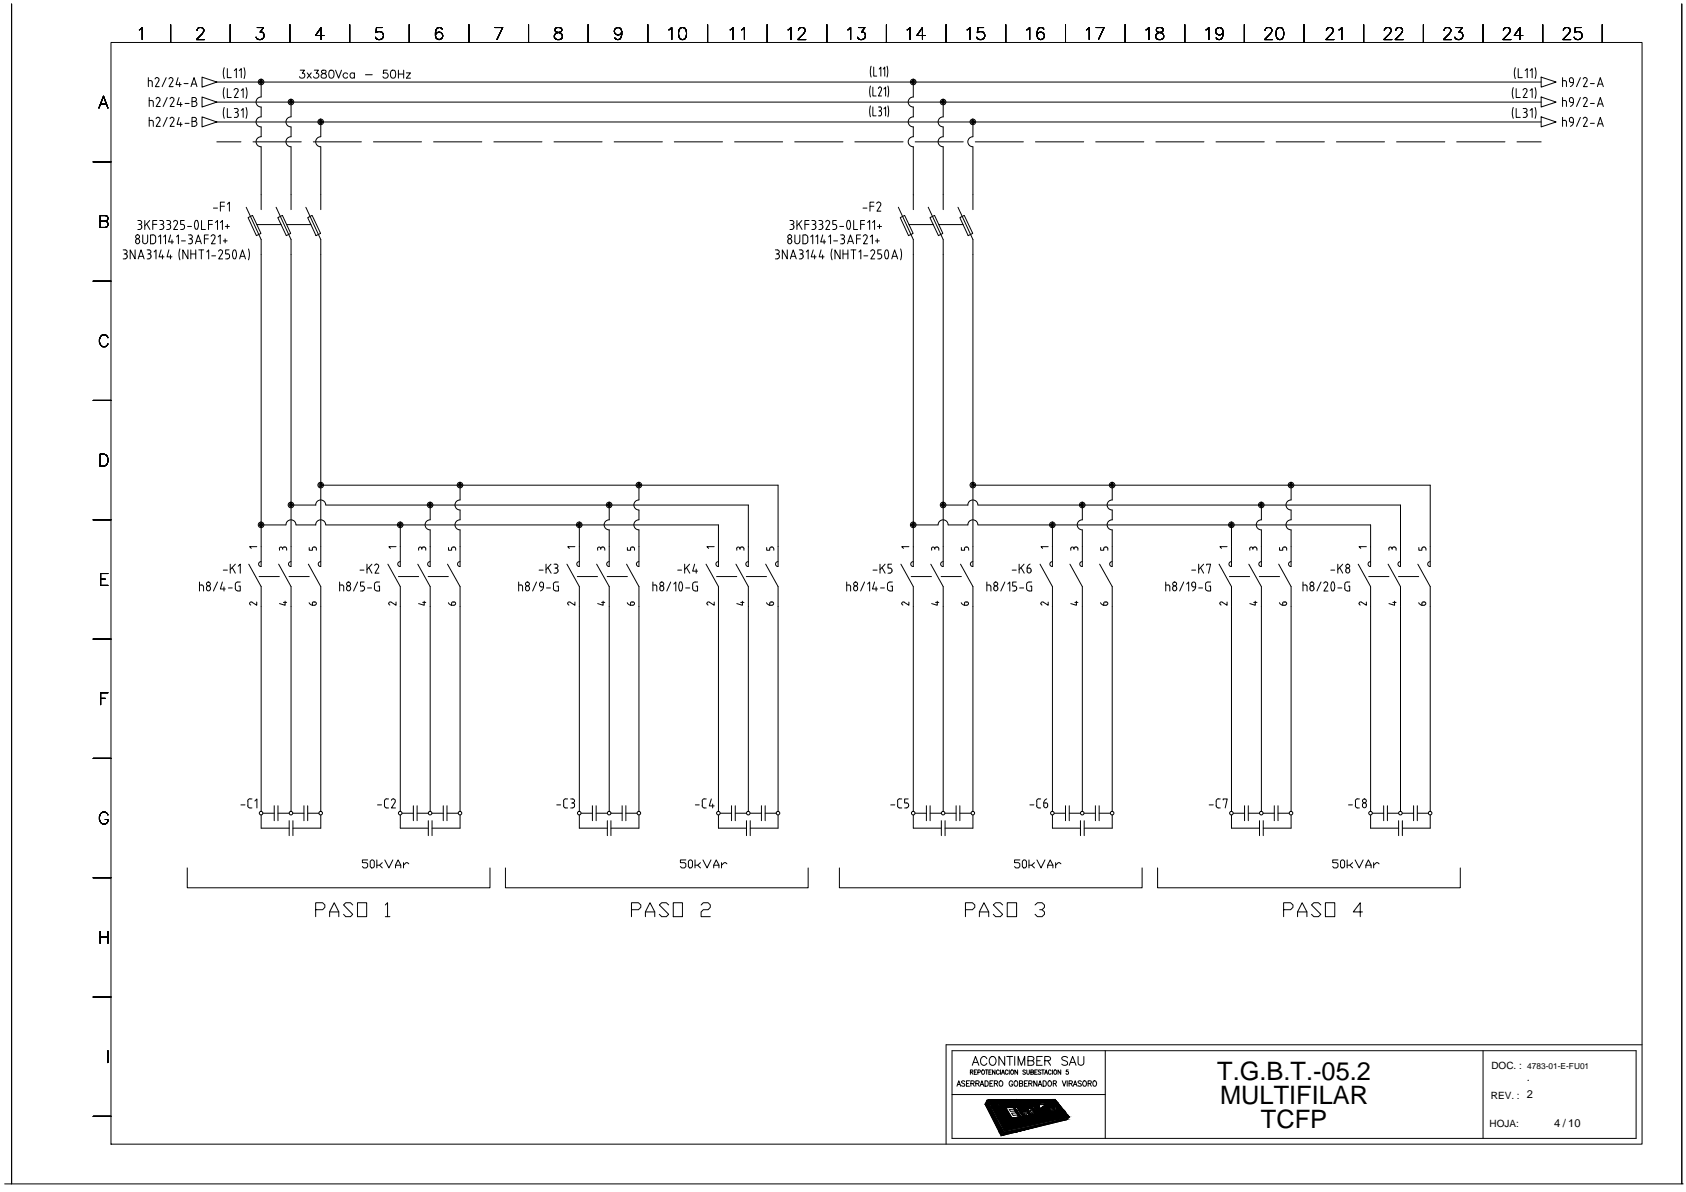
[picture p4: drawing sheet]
<svg xmlns="http://www.w3.org/2000/svg" width="420mm" height="297mm" viewBox="0 0 420 297" stroke-linecap="round" stroke-linejoin="round" font-family="sans-serif">
<defs><g id="words">
<g font-size="6.3">
<text x="303.3" y="269.1">T.G.B.T.-05.2</text>
<text x="304.1" y="275">MULTIFILAR</text>
<text x="314.2" y="281">TCFP</text>
</g>
<g font-size="2.8">
<text x="380.5" y="269.3">.</text>
<text x="387.3" y="280.8">4 / 10</text>
</g>
<g font-size="2.5">
<text x="371.7" y="266.3">DOC. :</text>
<text x="371.5" y="273.8">REV. : 2</text>
<text x="371.2" y="280.8">HOJA:</text>
</g>
<text font-size="2.1" x="380.6" y="266.3">4783-01-E-FU01</text>
</g></defs>
<g fill="none" stroke="#000" stroke-width=".25">
<path d="M27.7 10.6h381.5v274.5h-381.5zM34.7 7.5l.7-.6v3M37 19.3v2.3M39.1 19.3l.5 .3v.5M39.2 19.3l-.6 .4M41.4 19.3l-1 2.3M42.5 6.1v4.5M42.6 19.3l.4 .3v.5M42.6 19.3l-.5 .4M44.4 19.3l-.5 1.8h1.2M49.1 7.6l.1-.4 .5-.3a.93 .93 0 0 1 1.1 .6l-.4 .9-1.4 1.5h1.9M50.3 19.2l3.7 1.2-3.7 1.3z"/>
<path d="M55.9 16.9l-.3 1.3 .3 1.4M56.7 17.1v2.2h.9M57.4 6.1v4.5M58.4 17.6l.5-.5v2.2M59.6 17.6l.5-.5v2.2M60.8 16.9l.3 1.3-.3 1.4M64.1 6.9h1.6l-.9 1.1a.96 .96 0 0 1 1 1.1 .96 .96 0 0 1-1.3 .8l-.4-.2-.3-.4M72.2 6.1v4.5M74.8 17.5h1.1l-.6 .7a.66 .66 0 0 1 .5 1.1 .66 .66 0 0 1-1.2-.2M76.6 18.2l1 1.3M77.6 18.2l-1 1.3M78.3 17.5h1l-.5 .7a.66 .66 0 0 1 .5 1.1 .66 .66 0 0 1-1.2-.2"/>
<path d="M80.2 17.6l-.1 .2 .1 .4 .6 .1a.58 .58 0 0 1 .5 .6 .58 .58 0 0 1-.4 .6l-.8-.2a.74 .74 0 0 1 .1-.8 .74 .74 0 0 1 .8-.3 .42 .42 0 0 0 .2-.6zM80.7 8.8h-2.1l1.4-1.9v3M82.2 17.6a.68 .68 0 0 1 1 .3 1 1 0 0 1-.7 1.6 1.08 1.08 0 0 1-.5-1.6zM83.6 17.5l.8 2 .7-2M86.6 18.5a.63 .63 0 0 0-.9-.2 .63 .63 0 0 0 0 1 .63 .63 0 0 0 .9-.1M87.1 6.1v4.5M88.3 18.5a.61 .61 0 0 0-.9-.1 .61 .61 0 0 0 0 .9 .61 .61 0 0 0 .9-.1M88.3 18.2v1.3M91.1 18.6h1.7M95.3 6.9h-1.5l-.1 1.2a1.06 1.06 0 0 1 1.6 0 1.06 1.06 0 0 1-.2 1.6 1.06 1.06 0 0 1-1.5-.4M96.5 17.5h-.9l-.1 .8a.7 .7 0 0 1 1.1 0 .7 .7 0 0 1-.1 1.1 .7 .7 0 0 1-1.1-.3M97.6 17.6a.64 .64 0 0 1 .9 .3l.1 .4a.85 .85 0 0 1-.8 1.2 1.28 1.28 0 0 1-.2-1.9z"/>
<path d="M99.3 17.5v2M99.3 18.5h1.3M100.6 17.5v2M101.3 18.2h1l-1 1.3h1M102 6.1v4.5M110.2 7.3a.85 .85 0 0 0-1.3-.3 2.26 2.26 0 0 0 0 2.7 .91 .91 0 0 0 1.4-.4 .91 .91 0 0 0-.7-1.3 .91 .91 0 0 0-1.1 .8M116.9 6.1v4.5M123.3 6.9h2l-1.5 3M131.7 6.1v4.5M138.4 7a.6 .6 0 0 0 .3 1 1.24 1.24 0 0 1 1.4 1.3 1.03 1.03 0 0 1-1.1 .6 1.03 1.03 0 0 1-.9-1.1 1.41 1.41 0 0 1 1.5-.8l.2-.1 .2-.6a1.11 1.11 0 0 0-1.6-.3zM146.6 6.1v4.5M155 7.9a.93 .93 0 0 1-1.3 .8 .93 .93 0 0 1-.4-1.4 .93 .93 0 0 1 1.5 0 2.59 2.59 0 0 1-.3 2.4 .89 .89 0 0 1-1.3-.3"/>
<path d="M161.4 6.1v4.5M166.7 7.5l.7-.6v3M169.5 7a.94 .94 0 0 1 1.5 .5 2.5 2.5 0 0 1-.3 2.2 .94 .94 0 0 1-1.5-.4 2.46 2.46 0 0 1 .3-2.3zM176.3 6.1v4.5M182 7.5l.7-.6v3M184.8 7.5l.7-.6v3M191.2 6.1v4.5M196.4 7.5l.7-.6v3M199 7.6l.1-.4 .4-.3a.93 .93 0 0 1 1.2 .6l-.4 .9-1.5 1.5h2M206.1 6.1v4.5M211.3 7.5l.7-.6v3M214 6.9h1.5l-.8 1.1a.96 .96 0 0 1 1 1.1 .96 .96 0 0 1-1.3 .8l-.4-.2-.3-.4"/>
<path d="M217.1 16.5l-.2 1.3 .2 1.4M217.7 16.7v2.3h.8M219.1 17.2l.4-.5v2.3M220.1 17.2l.4-.5v2.3M220.9 6.1v4.5M221.1 16.5l.1 1.3-.1 1.4M226.1 7.5l.7-.6v3M230.6 8.8h-2.1l1.4-1.9v3M235.8 6.1v4.5M241 7.5l.7-.6v3M245.1 6.9h-1.4l-.1 1.2a1.06 1.06 0 0 1 1.6 0 1.06 1.06 0 0 1-.2 1.6 1.06 1.06 0 0 1-1.6-.4M250.6 6.1v4.5"/>
<path d="M255.9 7.5l.7-.6v3M260.1 7.3a.84 .84 0 0 0-1.3-.3 2.26 2.26 0 0 0 0 2.7 .93 .93 0 0 0 1.4-.4 .93 .93 0 0 0-.6-1.3 .93 .93 0 0 0-1.2 .8M265.5 6.1v4.5M270.7 7.5l.8-.6v3M273.1 6.9h2l-1.4 3M280.4 6.1v4.5M285.6 7.5l.7-.6v3M288.3 7a.6 .6 0 0 0 .3 1 1.24 1.24 0 0 1 1.4 1.3 1.03 1.03 0 0 1-1.2 .6 1.03 1.03 0 0 1-.8-1.1 1.41 1.41 0 0 1 1.4-.8l.3-.1 .2-.6a1.11 1.11 0 0 0-1.6-.3zM295.2 6.1v4.5M300.5 7.5l.8-.6v3M304.8 7.9a.93 .93 0 0 1-1.2 .8 .93 .93 0 0 1-.5-1.4 .93 .93 0 0 1 1.5 0 2.59 2.59 0 0 1-.2 2.4 .89 .89 0 0 1-1.3-.3M310.1 6.1v4.5"/>
<path d="M315.3 7.6l.1-.4 .4-.3h.6a.74 .74 0 0 1 .4 1.1l-1.7 1.9h2M318.4 7a.91 .91 0 0 1 1.4 .5 2.5 2.5 0 0 1-.3 2.2 .91 .91 0 0 1-1.4-.4 2.46 2.46 0 0 1 .3-2.3zM325 6.1v4.5M330.6 7.6v-.1a.93 .93 0 0 1 1.1-.6 .74 .74 0 0 1 .4 1.1l-1.7 1.9h2M333.7 7.5l.7-.6v3M339.8 6.1v4.5M345 7.6v-.1a.93 .93 0 0 1 1.1-.6l.3 .1a.62 .62 0 0 1 .2 1l-1.7 1.9h2M347.8 7.6v-.1a.93 .93 0 0 1 1.2-.6 .74 .74 0 0 1 .4 1.1l-1.7 1.9h2M354.7 6.1v4.5M359.9 7.6l.1-.4 .4-.3a.93 .93 0 0 1 1.2 .6l-.4 .9-1.5 1.5h2M362.9 6.9h1.5l-.8 1.1a.99 .99 0 0 1 .9 1.4 .99 .99 0 0 1-1.6 .3l-.3-.4M369.6 6.1v4.5"/>
<path d="M374.7 7.6l.1-.4 .4-.3h.6a.74 .74 0 0 1 .4 1.1l-1.7 1.9h2M377.6 16.9l-.2 1.3 .2 1.4M378.3 17.1v2.2h1.1M379.5 8.8h-2.1l1.4-1.9v3M380.1 17.6l.5-.5v2.2M381.3 17.6l.5-.5v2.2M382.5 16.9l.3 1.3-.3 1.4M384.1 19.2l3.7 1.2-3.7 1.3zM384.4 6.1v4.5M389.4 19.3v2.3M389.6 7.6l.1-.4 .5-.3h.6a.74 .74 0 0 1 .4 1.1l-1.7 1.9h1.9M391.1 19.9v.2"/>
<path d="M392.1 19.8a.49 .49 0 0 0-.5-.5 .49 .49 0 0 0-.5 .5M392.1 19.9v.6l-.5 .1M393.8 19.3l-.9 2.3M394 6.9h-1.4l-.2 1.2a1.05 1.05 0 0 1 1.6 0 1.05 1.05 0 0 1-.2 1.6 1.05 1.05 0 0 1-1.5-.4M395 19.3l.5 .3v.5M395.1 19.3l-.6 .4M399.3 6.1v4.5M24.7 26.9l1.1-2.9 1.1 2.9M25.1 26h1.4M37 20.1h.5M37.2 25.1l.6-.1 .3 .2 .1 1.3M37.2 30h.6"/>
<path d="M37.2 24.3v2.2M37.2 29.3v2.2M37.5 20.1l.4 .4M37.8 30l.4 .4M37.9 20.5v1.1M38.2 30.4v1.1M39.4 24.3l.4 .2v.5M39.4 29.3l.4 .2v.5M39.4 24.3l-.5 .3M39.4 29.2l-.5 .4M39.6 20.1l-.9 1.5h1M39.8 25.1l-.9 1.4h1"/>
<path d="M39.8 30l-.9 1.5h1M41.7 24.3l-1 2.2M41.7 29.3l-1 2.2M42.9 24.3l.3 .1 .2 .5-1 1.6h1M42.9 29.3l.4 .2v.5M42.9 24.3l-.5 .3M42.9 29.2l-.5 .4M43.1 20.1l-1 1.5h1.1M43.3 30l-.9 1.5h1M44.6 24.3l-.5 1.7h1.3M44.6 29.3l-.5 1.7h1.3M44.8 20.6v1"/>
<path d="M45 25.5v1M45 30.5v1M45.9 20.8h1M46.1 25.8h1M46.1 30.7h1M47.6 21.6l.8-2.3 .7 2.3M47.8 21h1.1M47.9 25.3h.6M47.9 30.3h.6M48.5 25.3a.61 .61 0 0 1 .6 .6 .61 .61 0 0 1-.6 .6M48.5 25.3a.49 .49 0 0 0 .5-.5 .49 .49 0 0 0-.5-.5h-.6v2.2h.6M48.5 31.5a.61 .61 0 0 0 .6-.7 .61 .61 0 0 0-.6-.6 .49 .49 0 0 0 .5-.5 .49 .49 0 0 0-.5-.4h-.6v2.2h.6"/>
<path d="M50.3 24.2l3.7 1.2-3.7 1.3zM50.3 29.1l3.7 1.3-3.7 1.2zM54 20.4h330.1M54 25.4h330.1M54 30.4h330.1M54 35.3h6M55.9 21.8l-.3 1.4 .3 1.3M55.9 26.8l-.3 1.3 .3 1.4M56.7 22.1v2.2h.9M56.7 27.1v2.2h.9M58.4 27.1l.5-.1a.49 .49 0 0 1 .5 .5 .49 .49 0 0 1-.5 .5M58.6 28a.62 .62 0 0 1 .8 .5 .62 .62 0 0 1-.5 .8h-.5"/>
<path d="M58.8 22.1l-.5 .3M58.9 22.1l.3 .1 .2 .4-1 1.7h1M60.1 22.6l.5-.5v2.2M60.1 27.5l.5-.4v2.2M61.3 21.8l.3 1.4-.3 1.3M61.3 26.8l.3 1.3-.3 1.4M63 35.3h12.1M65.1 34.1a1.25 1.25 0 0 0-1.3 1.2 1.25 1.25 0 0 0 1.3 1.3M65.1 29.1a1.25 1.25 0 0 0-1.3 1.3 1.25 1.25 0 0 0 1.3 1.2M65.1 24.2a1.25 1.25 0 0 0-1.3 1.2 1.25 1.25 0 0 0 1.3 1.3M65.1 20.4v3.8M65.1 26.7v2.4"/>
<path d="M65.1 31.6v2.5M65.1 36.6v15.6M72.5 25.4v3.7a1.25 1.25 0 0 0-1.2 1.3 1.25 1.25 0 0 0 1.2 1.2v2.5a1.25 1.25 0 0 0-1.2 1.2 1.25 1.25 0 0 0 1.2 1.3v15.6M78.1 35.3h12M79.9 30.4v3.7a1.25 1.25 0 0 0-1.2 1.2 1.25 1.25 0 0 0 1.2 1.3v15.6M93.1 35.3h11.9M108 35.3h12.1M123.1 35.3h12M138.1 35.3h11.9M153 35.3h12.1M168 35.3h12.1M183.1 35.3h11.9"/>
<path d="M198 35.3h12.1M213 35.3h12.1M216.9 21.4l-.2 1.4 .2 1.4M216.9 26.4l-.2 1.3 .2 1.4M217.5 21.7v2.2h.8M217.5 26.7v2.2h.8M218.9 22.1a.43 .43 0 0 1 .6-.4 .43 .43 0 0 1 .1 .7l-.7 1.5h.8M218.9 26.7h.4M219.1 27.6a.62 .62 0 0 1 .6 .8 .62 .62 0 0 1-.8 .5M219.3 26.6a.5 .5 0 0 1 .4 .5 .5 .5 0 0 1-.4 .5M220.3 22.2l.4-.5v2.2M220.3 27.1l.4-.4v2.2"/>
<path d="M221.3 21.4l.2 1.4-.2 1.4M221.3 26.4l.2 1.3-.2 1.4M227.6 20.4v3.8a1.25 1.25 0 0 0-1.3 1.2 1.25 1.25 0 0 0 1.3 1.3v2.4a1.25 1.25 0 0 0-1.3 1.3 1.25 1.25 0 0 0 1.3 1.2v2.5a1.25 1.25 0 0 0-1.3 1.2 1.25 1.25 0 0 0 1.3 1.3v15.6M228.1 35.3h11.9M235 34.1a1.25 1.25 0 0 0-1.2 1.2 1.25 1.25 0 0 0 1.2 1.3M235 29.1a1.25 1.25 0 0 0-1.2 1.3 1.25 1.25 0 0 0 1.2 1.2M235 25.4v3.7M235 31.6v2.5M235 36.6v15.6M242.4 34.1a1.25 1.25 0 0 0-1.2 1.2 1.25 1.25 0 0 0 1.2 1.3M242.5 30.4v3.7M242.5 36.6v15.6"/>
<path d="M243 35.3h12M258 35.3h12.1M273.1 35.3h11.9M288.1 35.3h11.9M303 35.3h12.1M318 35.3h12M333.1 35.3h11.9M348 35.3h12.1M363 35.3h12M377.1 21.8l-.2 1.4 .2 1.3M377.1 26.8l-.2 1.3 .2 1.4M377.8 22.1v2.2h1.1"/>
<path d="M377.8 27.1v2.2h1.1M378.1 35.3h6M379.6 22.4a.5 .5 0 0 1 .6-.3 .5 .5 0 0 1 .3 .7M379.6 27.1h.5M379.6 29.3h.5M379.8 28h.3M380.1 27a.49 .49 0 0 1 .4 .5 .49 .49 0 0 1-.4 .5M380.1 28l.4 .3v.2M380.5 22.8l-.9 1.5h1M380.5 28.8l-.2 .4-.2 .1M380.6 28.5v.3M381.3 22.6l.5-.5v2.2"/>
<path d="M381.3 27.5l.5-.4v2.2M382.5 21.8l.3 1.4-.3 1.3M382.5 26.8l.3 1.3-.3 1.4M384.1 24.2l3.7 1.2-3.7 1.3zM384.1 29.1l3.7 1.3-3.7 1.2zM389.4 25.1l.5-.1 .4 .2 .1 1.3M389.4 24.3v2.2M389.4 29.3v2.2M389.4 20.1h.5M389.4 30h.5M389.9 20.1l.5 .4M389.9 30l.5 .4"/>
<path d="M390.4 20.5v1.1M390.4 30.4v1.1M391.1 20.1l.2 .4 .3 .1M391.1 25l.2 .5h.3M391.1 30l.2 .4 .3 .1M391.1 24.8v.3M391.1 29.8v.2M391.6 25.5h.5M392.1 24.8a.49 .49 0 0 0-.5-.5 .49 .49 0 0 0-.5 .5M392.1 29.7a.49 .49 0 0 0-.5-.4 .49 .49 0 0 0-.5 .4M392.1 20.5a1.12 1.12 0 0 1-.8 1.1M392.1 24.8a1.42 1.42 0 0 1-.8 1.7"/>
<path d="M392.1 30.4a1.12 1.12 0 0 1-.8 1.1M392.1 29.8v.6l-.5 .1M393.8 24.3l-.9 2.2M393.8 29.3l-.9 2.2M395 24.3l.4 .1 .1 .5-.9 1.6h1M395 29.3l.5 .2v.5M395.1 24.3l-.6 .3M395.1 29.2l-.6 .4M395.5 20.1l-.9 1.5h1M395.5 30l-.9 1.5h1M396.3 20.8h1M396.3 25.8h1"/>
<path d="M396.3 30.7h1M398.1 21.6l.7-2.3 .8 2.3M398.1 26.5l.7-2.2 .8 2.2M398.1 31.5l.7-2.2 .8 2.2M398.3 21h1M398.3 25.9h1M398.3 30.9h1M23.2 40.3h4.5M24.9 55.1l1.7-.1a.74 .74 0 0 0 0-1.2l-1.7-.1v3h1.3a.79 .79 0 0 0 .7-.8 .79 .79 0 0 0-.7-.8M34.3 54.9h.5a.49 .49 0 0 1 .5 .5 .49 .49 0 0 1-.5 .5M34.3 57.2h.6M34.6 55.9h.3"/>
<path d="M34.8 55.9l.5 .3v.2M35.3 56.4a.55 .55 0 0 1-.5 .8M35.6 58.5v1.7M36.1 54.9v2.3M36.5 55.8l.9 1.4M36.8 58.5v1.7M37.3 54.9l-1.2 1.4M38.1 55.9h1M38.1 58.5a.7 .7 0 0 1 .7 .7M38.1 58.5h-.6v2.2h.6M38.8 59.2v.8a.7 .7 0 0 1-.7 .7M39.1 54.9h-1v2.3"/>
<path d="M39.5 59l.5-.5v2.2M39.8 54.9h.5a.49 .49 0 0 1 .5 .5 .49 .49 0 0 1-.5 .5M39.8 57.2h.5M40.1 55.9h.2M40.3 55.9l.4 .3 .1 .2M40.8 59l.4-.5v2.2M40.8 56.4a.61 .61 0 0 1-.5 .8M41.5 54.9h.5a.49 .49 0 0 1 .5 .5 .49 .49 0 0 1-.5 .5M41.5 57.2h.6M41.8 55.9h.3M42 55.9l.5 .3v.2M42.5 58.5l-.5 1.8h1.2"/>
<path d="M42.5 56.4a.55 .55 0 0 1-.5 .8M42.9 59.8v.9M43.8 54.9l.4 .3v.5M43.8 54.9l-.5 .4M44 59l.5-.5v2.2M44.2 55.7l-.9 1.5h1M45 57.2h.5M45.5 55.9l.4 .3 .1 .2M45.9 54.9h-.9v1h.5M46 56.4a.55 .55 0 0 1-.5 .8M46.8 56.4h.9M47 58.5h.5"/>
<path d="M47.2 59.5h.3M47.4 58.5a.49 .49 0 0 1 .5 .5 .49 .49 0 0 1-.5 .5M47.4 59.5l.5 .3v.2M48.7 55l.3-.1a1.53 1.53 0 0 1 0 2.3l-.3-.2-.2-.8zM50.2 54.9v2.3h1M50.9 59.5h1M51.9 58.5h-1v2.2M52 55.9h.9M52.6 58.9a.5 .5 0 0 1 .7-.4 .5 .5 0 0 1 .2 .7M52.9 54.9h-.9v2.3M53.2 51.9h1M53.6 59.3l-.9 1.4h1"/>
<path d="M53.7 55.5l.5-.6v2.3M54.4 59l.5-.5v2.2M54.9 55.5l.5-.6v2.3M54.9 51.4h1M55.9 50.4h-1v2.2M56.1 59.5v1M56.1 56.4h1.1M56.7 50.9l.5-.5v2.2M56.7 55.9v1M61.4 51.6l3.7 8.1v81.5M61.8 54.2l1.1-.5 2.1 4.5-1.1 .5zM64 56h6.1"/>
<path d="M68.8 51.6l3.7 8.1v81.5a.61 .61 0 0 1-.6-.6 .61 .61 0 0 1 .6-.6M69.2 54.2l1.2-.5 2 4.5-1.1 .5zM71.4 56h6.1M76.2 51.6l3.7 8.1v81.5a.61 .61 0 0 1-.6-.6 .61 .61 0 0 1 .6-.6M76.7 54.2l1.1-.5 2.1 4.5-1.1 .5zM196.9 54.9h.5a.49 .49 0 0 1 .4 .5 .49 .49 0 0 1-.4 .5M196.9 57.2h.5M197.1 55.9h.3M197.4 55.9l.4 .3v.2M197.8 56.4a.55 .55 0 0 1-.4 .8M198.1 58.5v1.7M198.6 54.9v2.3"/>
<path d="M199.1 55.8l.8 1.4M199.3 58.5v1.7M199.8 54.9l-1.2 1.4M200.6 55.9h1M200.6 58.5a.7 .7 0 0 1 .7 .7M200.6 58.5h-.5v2.2a.95 .95 0 0 0 1.2-.4v-1.1M201.6 54.9h-1v2.3M202 59l.5-.5v2.2M202.3 54.9h.5M202.3 57.2h.5M202.6 55.9h.2M202.8 54.9a.49 .49 0 0 1 .5 .5 .49 .49 0 0 1-.5 .5l.4 .3 .1 .2"/>
<path d="M203.3 59l.5-.5v2.2M203.3 56.7l-.2 .4-.3 .1M203.3 56.4v.3M204.1 54.9h.5M204.1 57.2h.5M204.3 55.9h.3M204.5 54.9a.49 .49 0 0 1 .5 .5 .49 .49 0 0 1-.5 .5l.5 .3v.2M205 58.5l-.5 1.8h1.3M205 56.7l-.2 .4-.3 .1M205.1 56.4v.3M205.4 59.8v.9M206.3 54.9l.3 .2 .2 .4-1 1.7h1"/>
<path d="M206.3 54.9l-.5 .4M206.5 59l.5-.5v2.2M207.5 57.2h.5M208.4 54.9h-.9v1l.8 .1 .2 .4M208.5 56.4a.55 .55 0 0 1-.5 .8M209.3 56.4h.9M209.5 58.5h.5M209.7 59.5h.3M210 58.5a.49 .49 0 0 1 .5 .5 .49 .49 0 0 1-.5 .5l.5 .5M211.2 55l-.2 .8 .2 1.2M211.2 57l.3 .2 .2-.2M211.7 55l.3 .8-.3 1.2"/>
<path d="M211.7 55l-.2-.1-.3 .1M212.7 54.9v2.3h1M213.5 59.5h.9M214.4 58.5h-.9v2.2M214.5 55.9h.9M215.1 51.9h.9M215.1 58.9a.5 .5 0 0 1 .7-.4 .5 .5 0 0 1 .3 .7M215.4 54.9h-.9v2.3M216.1 59.3l-.9 1.4h1M216.2 55.5l.5-.6v2.3M216.8 51.4h1M216.9 59l.5-.5v2.2"/>
<path d="M217.4 55.5l.5-.6v2.3M217.8 50.4h-1v2.2M218.6 59.5v1M218.7 56.4h1M219 50.3l-.5 .4M219 50.4l.5 .2-.1 .5M219.2 55.9v1M219.5 51.1l-1 1.5h1M223.9 51.6l3.7 8.1v81.5a.61 .61 0 0 1-.6-.6 .61 .61 0 0 1 .6-.6M224.3 54.2l1.1-.5 2.2 4.5-1.2 .5zM226.5 56h6.1M231.3 51.6l3.7 8.1v81.5"/>
<path d="M231.7 54.2l1.2-.5 2.1 4.5-1.1 .5zM233.9 56h6.1M238.7 51.6l3.8 8.1v81.5M239.2 54.2l1.1-.5 2.1 4.5-1.1 .5zM23.2 70.1h4.5M30.7 62.3h.5a.49 .49 0 0 1 .5 .5 .49 .49 0 0 1-.5 .4l.4 .3 .1 .2M30.7 64.5h.5M31 63.3h.2M31.7 64l-.3 .4-.2 .1M31.7 63.8v.2M33.7 62.3v2.2l-1.3-2.2v2.2M33.8 60.3a.49 .49 0 0 0 .5 .4 .49 .49 0 0 0 .5-.4"/>
<path d="M33.8 60v.3M34.4 64.5l.8-2.2 .7 2.2M34.6 63.9h1.1M34.8 60a.49 .49 0 0 0-.5-.5 .49 .49 0 0 0-.5 .5M34.8 60v.3M35.5 60.1a.61 .61 0 0 0 .6 .6 .61 .61 0 0 0 .7-.6M36.7 62.3h.4a.49 .49 0 0 1 .5 .5 .49 .49 0 0 1-.5 .4 .63 .63 0 0 1 .5 .7 .63 .63 0 0 1-.5 .6M36.7 64.5h.4M36.9 63.3h.2M38.4 62.8l.5-.5v2.2M40.1 62.3l-.5 1.7h1.3M40.5 63.5v1"/>
<path d="M42.1 62.3l-.5 1.7h1.3M42.5 63.5v1M44.8 62l-.2 1.4 .2 1.4M45.2 60h1M46.8 62.3v2.2l-1.2-2.2v2.2M47.6 63.3h1.2M47.6 62.3v2.2M47.9 60.3l-.2 .4h-.7M47.9 60v.3M48.7 60.7l.7-2.2 .8 2.2M48.8 62.3v2.2M48.9 60.2h1.1"/>
<path d="M49.5 62.3h1.3M50.2 62.3v2.2M51.5 62.8l.5-.5v2.2M52.8 63.8h.9M55 62.3l.4 .2v.5M55 62.2l-.5 .4M55.4 63l-.9 1.5h1M55.6 60h1M56.2 64.5h.5M56.7 63.2a.63 .63 0 0 1 .5 .7 .63 .63 0 0 1-.5 .6M57.1 62.3h-.9v1h.5M58.2 62.4l.3-.1a1.53 1.53 0 0 1 0 2.2l-.3-.1-.3-.8z"/>
<path d="M59.7 64.5l.7-2.2 .8 2.2M59.9 63.9h1.1M61.9 62l.3 1.4-.3 1.4M193.2 62.3h.5M193.2 64.5h.5M193.5 63.3h.2M193.7 62.3a.49 .49 0 0 1 .5 .5 .49 .49 0 0 1-.5 .4l.4 .3 .1 .2M194.2 64l-.2 .4-.3 .1M194.2 63.8v.2M196.2 62.3v2.2l-1.2-2.2v2.2M196.3 60.3a.49 .49 0 0 0 .5 .4 .49 .49 0 0 0 .5-.4M196.4 60v.3"/>
<path d="M196.9 64.5l.8-2.2 .7 2.2M197.2 63.9h1M197.3 60a.49 .49 0 0 0-.5-.5 .49 .49 0 0 0-.5 .5M197.3 60v.3M198 60.1a.61 .61 0 0 0 .7 .6 .61 .61 0 0 0 .6-.6M199.2 62.3h.5M199.2 64.5h.5M199.4 63.3h.3M199.6 62.3a.49 .49 0 0 1 .5 .5 .49 .49 0 0 1-.5 .4l.5 .3v.2M200.1 64l-.2 .4-.3 .1M200.2 63.8v.2M200.9 62.8l.5-.5v2.2"/>
<path d="M202.7 62.3l-.5 1.7h1.2M203 63.5v1M204.6 62.3l-.5 1.7h1.3M205 63.5v1M207.4 62l-.3 1.4 .3 1.4M207.7 60h1M209.4 62.3v2.2l-1.3-2.2v2.2M209.5 60.7h.5M210.1 63.3h1.2M210.1 62.3v2.2M210.5 60.3l-.3 .4h-.2M210.5 60v.3"/>
<path d="M211.2 60.7l.7-2.2 .8 2.2M211.3 62.3v2.2M211.4 60.2h1.1M212.1 62.3h1.2M212.7 62.3v2.2M214.1 62.8l.4-.5v2.2M215.3 63.8h1M217.5 62.3l.4 .2v.5M217.5 62.2l-.5 .4M217.9 63l-.9 1.5h1M218.2 60h.9M218.8 64.5h.5"/>
<path d="M219.2 63.2a.63 .63 0 0 1 .5 .7 .63 .63 0 0 1-.5 .6M219.6 62.3h-.8v1h.5M220.7 62.4l-.2 .8 .2 1.2M220.7 62.4l.3-.1a1.53 1.53 0 0 1 0 2.2l-.3-.1M222.2 64.5l.7-2.2 .8 2.2M222.4 63.9h1.1M224.4 62l.3 1.4-.3 1.4M23.2 99.8h4.5M26.9 84.2a1 1 0 0 0-1.5-.6 1.72 1.72 0 0 0 .2 2.8 1.02 1.02 0 0 0 1.3-.7M24.9 113.2h1a1.62 1.62 0 0 1 1 1.5 1.62 1.62 0 0 1-1 1.5h-1zM23.2 129.5h4.5M64 136.2h-1.8l.4 .5"/>
<path d="M65.1 140a.61 .61 0 0 0-.7 .6 .61 .61 0 0 0 .7 .6M65.1 130.8h6.2M69.6 136.7a.4 .4 0 0 1 .4-.4 .4 .4 0 0 1 .4 .4 .52 .52 0 0 1 .5-.4 .52 .52 0 0 1 .5 .4M69.7 136.7v.4M70.5 136.7v.2M71.4 136.7v.4M73.8 130.8a1.25 1.25 0 0 0-1.3-1.3 1.25 1.25 0 0 0-1.2 1.3M73.8 130.8h4.9M77.1 136.4v.7h.8v-.4M77.8 136.7l.2-.3 .4-.1 .4 .4M78.8 136.7v.4M79.9 120.9h114v20.3a.61 .61 0 0 1-.6-.6 .61 .61 0 0 1 .6-.6"/>
<path d="M81.2 130.8a1.25 1.25 0 0 0-1.3-1.3 1.25 1.25 0 0 0-1.2 1.3M81.2 125.8a1.25 1.25 0 0 0-1.3-1.2 1.25 1.25 0 0 0-1.2 1.2l-6.2 .1M81.2 125.9h105.3v15.3a.61 .61 0 0 1-.6-.6 .61 .61 0 0 1 .6-.6M81.2 130.8h97.8v10.4M98.7 136.2h-1.8l.4 .5M99.8 130.8l-.1 10.4a.61 .61 0 0 1-.6-.6 .61 .61 0 0 1 .6-.6M104.3 136.7v.4M105.1 136.7v.2M105.5 136.3l-.4 .2v.2a.4 .4 0 0 0-.4-.4 .4 .4 0 0 0-.4 .4M105.5 136.3l.4 .1 .2 .3M106.1 136.7v.4M107.2 140a.61 .61 0 0 0-.6 .6 .61 .61 0 0 0 .6 .6"/>
<path d="M107.2 129.5a1.25 1.25 0 0 0-1.3 1.3 1.25 1.25 0 0 0 1.3 1.2M107.2 125.9v3.6M107.2 132v9.2M111.8 136.4v.7h.7v-.4M113.1 136.3l.5 .4M113.2 136.3a.47 .47 0 0 0-.7 .4M113.6 136.7v.4M114.7 120.9l-.1 3.7a1.25 1.25 0 0 0-1.2 1.2 1.25 1.25 0 0 0 1.3 1.3l-.1 2.4a1.25 1.25 0 0 0-1.2 1.3 1.25 1.25 0 0 0 1.3 1.2l-.1 9.2a.61 .61 0 0 1-.6-.6 .61 .61 0 0 1 .6-.6M143.3 136.2h-1.8l.4 .5M144.4 130.8l-.1 10.4a.61 .61 0 0 1-.6-.6 .61 .61 0 0 1 .6-.6M148.9 136.7v.4M149.7 136.7v.2"/>
<path d="M150.1 136.3l-.4 .4a.4 .4 0 0 0-.4-.4 .4 .4 0 0 0-.4 .4M150.1 136.3l.4 .1 .2 .3M150.7 136.7v.4M151.8 125.9v3.6a1.25 1.25 0 0 0-1.2 1.3 1.25 1.25 0 0 0 1.2 1.2v9.2a.61 .61 0 0 1-.6-.6 .61 .61 0 0 1 .6-.6M156.4 136.4v.7h.8v-.4M157.5 136.3l-.4 .4M157.5 136.3l.4 .1 .2 .3M158.1 136.7v.4M159.2 140a.61 .61 0 0 0-.6 .6 .61 .61 0 0 0 .6 .6M159.2 129.5a1.25 1.25 0 0 0-1.2 1.3 1.25 1.25 0 0 0 1.2 1.2M159.2 124.6a1.25 1.25 0 0 0-1.2 1.2 1.25 1.25 0 0 0 1.2 1.3M159.2 120.9v3.7"/>
<path d="M159.2 127.1v2.4M159.2 132v9.2M178 136.2h-1.8l.4 .5M179 140a.61 .61 0 0 0-.6 .6 .61 .61 0 0 0 .6 .6M183.6 136.7v.4M184.4 136.7v.2M185 136.3l.4 .4M185 136.3a.47 .47 0 0 0-.6 .4 .4 .4 0 0 0-.4-.4 .4 .4 0 0 0-.4 .4M185.4 136.7v.4M191.1 136.4v.7h.7v-.4M192.2 136.3l-.4 .4M192.2 136.3h.2"/>
<path d="M192.4 136.3l.4 .4M192.8 136.7v.4M226.5 136.2h-1.8l.4 .5M227.6 130.8h6.2M232.2 136.7v.4M233 136.7v.2M233.3 136.3l-.4 .4a.4 .4 0 0 0-.4-.4 .4 .4 0 0 0-.4 .4M233.4 136.3l.3 .1 .2 .3M233.9 136.7v.4M235 140a.61 .61 0 0 0-.6 .6 .61 .61 0 0 0 .6 .6M235 125.9h6.2M236.3 130.8a1.25 1.25 0 0 0-1.3-1.3 1.25 1.25 0 0 0-1.2 1.3"/>
<path d="M236.3 130.8h4.9M239.6 136.4v.7h.8v-.4M240.7 136.3l-.4 .4M240.8 136.3l.4 .1 .2 .3M241.4 136.7v.4M242.4 140a.61 .61 0 0 0-.6 .6 .61 .61 0 0 0 .6 .6M242.5 120.9h113.9v20.3a.61 .61 0 0 1-.6-.6 .61 .61 0 0 1 .6-.6M243.7 130.8a1.25 1.25 0 0 0-1.3-1.3 1.25 1.25 0 0 0-1.2 1.3M243.7 125.8a1.25 1.25 0 0 0-1.3-1.2 1.25 1.25 0 0 0-1.2 1.2M243.7 130.8h97.9l-.1 10.4a.61 .61 0 0 1-.6-.6 .61 .61 0 0 1 .6-.6M243.7 125.9h105.3v15.3a.61 .61 0 0 1-.6-.6 .61 .61 0 0 1 .6-.6M261.2 136.2h-1.8l.4 .5"/>
<path d="M262.2 140a.61 .61 0 0 0-.6 .6 .61 .61 0 0 0 .6 .6M262.3 130.8v10.4M266.8 136.7a.4 .4 0 0 1 .4-.4 .4 .4 0 0 1 .4 .4M266.8 136.7v.4M267.6 136.7v.2M268.2 136.3l.4 .4M268.2 136.3a.47 .47 0 0 0-.6 .4M268.6 136.7v.4M269.7 125.9v3.6a1.25 1.25 0 0 0-1.3 1.3 1.25 1.25 0 0 0 1.3 1.2v9.2a.61 .61 0 0 1-.6-.6 .61 .61 0 0 1 .6-.6M274.3 136.4v.7h.8v-.4M275.5 136.3l-.4 .4M275.5 136.3l.4 .1 .2 .3"/>
<path d="M276.1 136.7v.4M277.2 120.9l-.1 3.7a1.25 1.25 0 0 0-1.2 1.2 1.25 1.25 0 0 0 1.3 1.3l-.1 2.4a1.25 1.25 0 0 0-1.2 1.3 1.25 1.25 0 0 0 1.3 1.2l-.1 9.2a.61 .61 0 0 1-.6-.6 .61 .61 0 0 1 .6-.6M305.8 136.2h-1.8l.4 .5M306.9 130.8v10.4a.61 .61 0 0 1-.6-.6 .61 .61 0 0 1 .6-.6M311.4 136.7a.4 .4 0 0 1 .4-.4 .4 .4 0 0 1 .4 .4l.4-.4 .4 .1 .2 .3M311.5 136.7v.4M312.2 136.7v.2M313.2 136.7v.4M314.3 125.9v3.6a1.25 1.25 0 0 0-1.2 1.3 1.25 1.25 0 0 0 1.2 1.2v9.2a.61 .61 0 0 1-.6-.6 .61 .61 0 0 1 .6-.6M318.9 136.4v.7h.8v-.4M320.2 136.3l.4 .4M320.3 136.3a.47 .47 0 0 0-.7 .4"/>
<path d="M320.6 136.7v.4M321.7 120.9v3.7a1.25 1.25 0 0 0-1.2 1.2 1.25 1.25 0 0 0 1.2 1.3v2.4a1.25 1.25 0 0 0-1.2 1.3 1.25 1.25 0 0 0 1.2 1.2v9.2a.61 .61 0 0 1-.6-.6 .61 .61 0 0 1 .6-.6M340.5 136.2h-1.8l.4 .5M346.1 136.7v.4M346.9 136.7v.2M347.3 136.3l-.4 .4a.4 .4 0 0 0-.4-.4 .4 .4 0 0 0-.4 .4M347.3 136.3l.4 .1 .2 .3M347.9 136.7v.4M353.6 136.4v.7h.7v-.4M354.3 136.7l.2-.3 .4-.1 .4 .4M355.4 136.7v.4M23.2 159.3h4.5"/>
<path d="M25.1 144.3h1.1M26.9 142.9h-1.8v3h1.8M49.7 145.8h.6M49.7 145v2.3M50.2 145.8l.4 .2 .1 1.3M51.4 146.7a.49 .49 0 0 0 .5 .5 .49 .49 0 0 0 .5-.5M51.4 146.5v.3M52.4 146.5a.49 .49 0 0 0-.5-.5 .49 .49 0 0 0-.5 .5M52.5 146.5v.3M54.2 145l-1 2.3M55.4 145l-.5 1.8h1.2M55.6 142.1h1.1"/>
<path d="M55.8 146.3v1M56.9 146.5h1M57.4 140.6v2.2M57.9 141.4l.7 1.4M58.6 146.6l.2 .5 .5 .1M58.6 140.6l-1.2 1.3M59.3 145l-.6 .4-.1 1.2M59.3 145h.6M59.4 141.1l.5-.5v2.2M59.5 146.1h.4v1.2h-.6M62 140.6l3.1 5.6v56M62.8 150a.4 .4 0 0 0-.6 .2 .4 .4 0 0 0 .3 .6"/>
<path d="M64 150v.8l-1.2-.7M64.6 143.7h5M69.4 140.6l3.1 5.6v56M70.6 150.1h.8M71 149.8v1l-1.3-.4M72 143.7h5.1M76.8 140.6l3.1 5.6v56M77 150.2l.3 .4 .5 .2M77.9 150.4v.4h.6M78.4 150a.4 .4 0 0 1 .4 .4 .4 .4 0 0 1-.4 .4M78.5 150h-.4l-.3 .4M84.6 145.8h.6l.4 .2 .1 1.3"/>
<path d="M84.6 145v2.3M86.4 146.7a.49 .49 0 0 0 .5 .5 .49 .49 0 0 0 .4-.5M86.4 146.5v.3M87.3 146.5a.49 .49 0 0 0-.4-.5 .49 .49 0 0 0-.5 .5M87.4 146.5v.3M89.1 145l-1 2.3M89.7 142.1h1M89.8 147.3h.6M90.7 145h-.9v1.1h.8l.2 .4M90.8 146.7v.3l-.5 .2M90.9 146.5v.3M91.5 140.6v2.2"/>
<path d="M91.6 146.5h1M91.9 141.4l.8 1.4M92.7 140.6l-1.2 1.3M93.3 146.6l.2 .5 .4 .1M93.9 140.6l.3 .1 .2 .5-1 1.6h1M93.9 140.5l-.5 .4M94.2 146.1h.4v1.2h-.6M94.6 145l-1.1 .2-.2 1.4M96.7 140.6l3.1 5.6v56M97.5 150a.4 .4 0 0 0-.6 .2 .4 .4 0 0 0 .3 .6M98.7 150v.8l-1.2-.7M99.3 143.7h5"/>
<path d="M104.1 140.6l3.1 5.6v56M105.3 150.1h.8M105.7 149.8v1l-1.4-.4M106.7 143.7h5M111.5 140.6l3.2 5.6v56M111.7 150.2l.4 .4 .4 .2M113.1 150a.4 .4 0 0 1 .5 .4 .4 .4 0 0 1-.5 .4M113.2 150l-.6 .1-.1 .7h.7M129.3 145.8h.5M129.3 145v2.3M129.8 145.8l.4 .2v1.3M131 146.7a.49 .49 0 0 0 .4 .5 .49 .49 0 0 0 .5-.5"/>
<path d="M131 146.5v.3M131.9 146.5a.49 .49 0 0 0-.5-.5 .49 .49 0 0 0-.4 .5M132 146.5v.3M133.7 145l-1 2.3M134.3 142.1h1.1M135.4 146.3h-.4a.56 .56 0 0 1-.5-.8 .56 .56 0 0 1 .9-.2v.2a1.42 1.42 0 0 1-.7 1.8M136.1 140.6v2.2M136.2 146.5h1M136.5 141.4l.8 1.4M137.3 140.6l-1.2 1.3M137.9 146.6l.2 .5 .4 .1M137.9 145.7v.9"/>
<path d="M138.1 140.6h.4a.49 .49 0 0 1 .5 .5 .49 .49 0 0 1-.5 .5M138.1 142.8h.5M138.3 141.6h.3M138.5 145l-.4 .2-.2 .4M138.5 145h.7M138.5 141.6a.63 .63 0 0 1 .5 .6 .63 .63 0 0 1-.5 .6M138.8 146.1h.4v1.2h-.7M141.3 140.6l3.1 5.6v56M141.5 150.4l.3 .4M142.1 150h-.4l-.3 .4M143.3 150v.8l-1.2-.7M143.9 143.7h5"/>
<path d="M148.7 140.6l3.1 5.6v56M149.9 150.1h.8M150.3 149.8v1l-1.4-.4M151.3 143.7h5.1M156.1 140.6l3.1 5.6v56M156.3 150.2l.3 .4 .5 .2M157.2 150.4v.4h.5M157.5 150l-.3 .1-.1 .3M157.5 150h.2M157.7 150a.4 .4 0 0 1 .4 .4 .4 .4 0 0 1-.4 .4M162.7 145.8h.5l.4 .2 .1 1.3M162.7 145v2.3"/>
<path d="M164.4 146.7a.49 .49 0 0 0 .5 .5 .49 .49 0 0 0 .5-.5M164.4 146.5v.3M165.4 146.5a.49 .49 0 0 0-.5-.5 .49 .49 0 0 0-.5 .5M165.4 146.5v.3M167.1 145l-.9 2.3M167.9 145.5l.5-.5v2.3M168.9 142.1h1M169.4 145.2l-.3 1.2a.74 .74 0 0 0 .5 .9l.3-.2M169.9 145.2l.2 .8-.2 1.1M169.9 145.1l-.3-.1-.2 .1M170.6 140.6v2.2M170.9 146.5h1"/>
<path d="M171.1 141.4l.8 1.4M171.8 140.6l-1.2 1.3M172.6 146.6l.2 .5 .4 .1M173.1 140.6l-.5 1.7h1.2M173.2 145l-.5 .4-.1 1.2M173.2 145h.6M173.5 146.1h.3v1.2h-.6M173.5 141.8v1M176 140.6l3 5.6v56M176.8 150a.4 .4 0 0 0-.6 .2 .4 .4 0 0 0 .3 .6M178 150v.8l-1.2-.7M178.6 143.7h5"/>
<path d="M183.4 140.6l3.1 5.6v56M184.6 150.1h.8M185 149.8v1l-1.4-.4M186 143.7h5M190.8 140.6l3.1 5.6v56M191 150.2l.3 .4 .5 .2M192.4 150a.4 .4 0 0 1 .4 .4 .4 .4 0 0 1-.4 .4M192.4 150l-.5 .1-.1 .7h.6M211 145v2.3M211 145.8h.6M211.5 145.8l.4 .2 .1 1.3M212.7 146.7a.49 .49 0 0 0 .5 .5 .49 .49 0 0 0 .5-.5"/>
<path d="M212.7 146.5v.3M213.7 146.5a.49 .49 0 0 0-.5-.5 .49 .49 0 0 0-.5 .5M213.7 146.5v.3M215.4 145l-.9 2.3M216.2 145.5l.5-.5v2.3M217.6 142.1h1M217.9 145l-.5 1.8h1.3M218.3 146.3v1M219.3 140.6v2.2M219.4 146.5h1M219.8 141.4l.8 1.4M220.6 140.6l-1.3 1.3"/>
<path d="M221.2 146.6l.1 .5 .5 .1M221.3 142.8h.5M222 146.1h.4v1.2h-.6M222.2 140.6h-.9v1h.5a.62 .62 0 0 1 .5 .6 .62 .62 0 0 1-.5 .6M222.4 145l-1.1 .2-.1 1.4M224.5 140.6l3.1 5.6v56M225.3 150a.4 .4 0 0 0-.5 .2 .4 .4 0 0 0 .2 .6M226.5 150v.8l-1.2-.7M227.1 143.7h5M232 140.6l3 5.6v56M233.1 150.1h.8M233.6 149.8v1l-1.4-.4"/>
<path d="M234.5 143.7h5.1M239.4 140.6l3.1 5.6v56M239.5 150.2l.4 .4 .4 .2M240.7 150l-.3 .2v.6h.6M240.8 150h.2M241 150a.4 .4 0 0 1 .4 .4 .4 .4 0 0 1-.4 .4M245.9 145.8h.8l.2 .4M245.9 145v2.3M246.9 146.2v1.1M247.7 146.7a.49 .49 0 0 0 .5 .5 .49 .49 0 0 0 .4-.5M247.7 146.5v.3M248.6 146.5a.49 .49 0 0 0-.4-.5 .49 .49 0 0 0-.5 .5"/>
<path d="M248.7 146.5v.3M250.4 145l-1 2.3M251.1 145.5l.5-.5v2.3M252.2 142.1h1.1M252.4 147.3h.5M253.3 145h-.9v1.1h.7l.2 .4M253.3 146.7l-.2 .5h-.3M253.4 146.5v.3M254 140.6v2.2M254.1 146.5h1M254.4 141.4l.8 1.4M255.2 140.6l-1.2 1.3"/>
<path d="M255.8 146.6l.2 .5 .4 .1M256 141.6v.7a.49 .49 0 0 0 .4 .5 .49 .49 0 0 0 .5-.5M256 141.6h.5M256.4 141.6l.4 .1 .1 .4M256.4 145l-.5 .4-.1 1.2M256.5 145h.6M256.7 140.6l-.5 .4-.2 .6M256.7 146.1h.4v1.2h-.6M257 142.1v.2M259.2 140.6l3.1 5.6v56M259.4 150.4l.3 .4M260 150h-.4l-.2 .4"/>
<path d="M261.2 150v.8l-1.2-.7M266.6 140.6l3.1 5.6v56M267.9 150.1h.7M268.2 149.8v1l-1.4-.4M274 140.6l3.2 5.6v56M274.3 150.2l.3 .4 .5 .2M275.5 150l-.4 .2v.6h.6M275.5 150h.2M275.7 150a.4 .4 0 0 1 .4 .4 .4 .4 0 0 1-.4 .4M290.5 145.8h.6l.4 .2v1.3M290.5 145v2.3M292.2 146.7a.49 .49 0 0 0 .5 .5 .49 .49 0 0 0 .5-.5"/>
<path d="M292.2 146.5v.3M293.2 146.5a.49 .49 0 0 0-.5-.5 .49 .49 0 0 0-.5 .5M293.3 146.5v.3M295 145l-1 2.3M295.7 145.5l.5-.5v2.3M297 142.1h1M298 146.3h-.5a.56 .56 0 0 1-.5-.8 .56 .56 0 0 1 .9-.2l.1 .2a1.42 1.42 0 0 1-.8 1.8M298.7 146.5h1M298.7 140.6v2.2M299.2 141.4l.7 1.4M299.9 140.6l-1.2 1.3M300.4 146.6l.2 .5 .4 .1"/>
<path d="M300.5 145.7v.9M300.7 140.8v-.2h1l-.5 2.2M301.3 146.1h.4v1.2h-.7M301.7 145l-.9 .1-.4 .5M303.8 140.6l3.1 5.6v56M304 150.4l.3 .4M304.6 150h-.4l-.2 .4M305.8 150v.8l-1.2-.7M306.4 143.7h5M311.2 140.6l3.1 5.6v56M312.4 150.1h.8M312.8 149.8v1l-1.3-.4"/>
<path d="M313.8 143.7h5.1M318.7 140.6l3 5.6v56M318.8 150.2l.3 .4 .5 .2M319.7 150.4v.4h.6M320.2 150a.4 .4 0 0 1 .4 .4 .4 .4 0 0 1-.4 .4M320.3 150h-.4l-.3 .4M324.7 145.8h.6l.4 .2v1.3M324.7 145v2.3M326.4 146.7a.49 .49 0 0 0 .5 .5 .49 .49 0 0 0 .5-.5M326.4 146.5v.3M327.4 146.5a.49 .49 0 0 0-.5-.5 .49 .49 0 0 0-.5 .5M327.5 146.5v.3"/>
<path d="M329.2 145l-1 2.3M330.4 145l.3 .2 .2 .4-1 1.7h1M330.4 145l-.5 .4M331.7 142.1h.9M331.9 145.2l-.2 1.2a.74 .74 0 0 0 .4 .9l.3-.2 .2-.7-.2-1.2M332.4 145.1l-.3-.1-.2 .1M333.4 146.5h1M333.4 140.6v2.2M333.9 141.4l.7 1.4M334.6 140.6l-1.2 1.3M335.1 146.6l.2 .5 .4 .1M335.6 141.6a.55 .55 0 0 1 .8 .6 .55 .55 0 0 1-1 .3v-.5z"/>
<path d="M336 146.1h.4v1.2h-.6M336.4 145l-1.1 .2-.2 1.4M338.5 140.6l3.1 5.6v56M339.3 150a.4 .4 0 0 0-.6 .2 .4 .4 0 0 0 .3 .6M340.5 150v.8l-1.2-.7M341.1 143.7h5M345.9 140.6l3.1 5.6v56M347.1 150.1h.8M347.5 149.8v1l-1.4-.4M348.5 143.7h5M353.3 140.6l3.1 5.6v56M353.6 150.2l.3 .4 .5 .2"/>
<path d="M354.9 150a.4 .4 0 0 1 .4 .4 .4 .4 0 0 1-.4 .4M354.9 150l-.5 .1-.1 .7h.6M25.1 174h1.1M26.9 172.6h-1.8v3M23.2 189h4.5M61.8 199.6v1.2M62.3 199.1h-.3l-.3 .5M62.3 199.1h.5M63.5 199.6l.5-.5v2.2M95.8 199.6l.1 1.5 .2 .2h.7M96.4 199.1h-.3l-.3 .5M96.4 199.1h.4"/>
<path d="M98 199.1l.5 .2-.1 .5M98 199.1l-.5 .3M98.5 199.9l-.9 1.4h1M140.5 199.6v1.2M141 199.1h-.3l-.3 .5M141 199.1h.4M142.2 199.1h.5M142.7 199.1a.49 .49 0 0 1 .5 .5 .49 .49 0 0 1-.5 .5 .57 .57 0 0 1 .5 .7M175 199.6l.1 1.5 .2 .2h.7M175.5 199.1h-.2l-.3 .5M175.6 199.1h.4M177.3 199.1l-.5 1.7h1.2"/>
<path d="M223.7 199.6v1.2M224.2 199.1h-.3l-.2 .5M224.3 199.1h.4M226.3 199.1h-.9v1h.5M258.4 199.6v1.5l.2 .2h.7M258.9 199.1h-.3l-.3 .5M258.9 199.1h.4M260.9 199.1l-.6 .4-.2 .6M303.1 199.6l.1 1.5 .2 .2h.7M303.6 199.1l-.4 .2-.1 .3M303.7 199.1h.4M304.8 199.3v-.2h1l-.5 2.2"/>
<path d="M337.8 199.6v1.2M338.3 199.1l-.5 .2-.1 .3M338.3 199.1h.5M23.2 218.7h4.5M26.9 203.1a1.02 1.02 0 0 0-1.5-.6 1.72 1.72 0 0 0 .2 2.9 1.04 1.04 0 0 0 1.3-1.2h-.7M46.7 216.3v4.9h75.4v-4.9M60 200.6h1.1M61.7 200.8l.3 .5h.8M65.1 203.1v3.3h7M65.5 202.6h2.8M68.3 200.8v3.7M69.3 202.6h2.8"/>
<path d="M69.3 200.8v3.7M72.1 204.5v3.7M73 202.6h2.7M73 204.5v3.7M75.7 200.8v3.7M76.7 202.6h2.8M76.7 200.8v3.7M79.9 203.1v3.3h-6.9M91.6 214.3h-1.3v.7h1l.3 .3v.6l-.3 .4h-.7l-.3-.4M92.3 214.6l.3-.3h.3l.4 .3v1.3l-.4 .4h-.3l-.3-.4zM93.9 214.3v2M94.1 200.6h1"/>
<path d="M94.6 215.6l.7 .7M95.3 215l-.7 .6h-.7M95.9 214.3l1 2 1-2M98.6 216.3v-.7l.6-1.3 .7 1.3v.7M98.6 215.6h1.3M99.8 203.1v3.3h6.9M100.2 202.6h2.8M100.6 215v1.3M101.9 215.3l-.4-.3h-.3l-.6 .6M103 200.8v3.7M103.9 202.6h2.8M103.9 200.8v3.7"/>
<path d="M106.7 204.5v3.7M107.7 202.6h2.8M107.7 204.5v3.7M110.5 200.8v3.7M111.4 202.6h2.8M111.4 200.8v3.7M114.7 203.1v3.3h-7M126 216.3v4.9h75.4v-4.9M138.7 200.6h1M140.4 200.8l.3 .5h.3M141 201.3h.4M142.2 201.3h.5"/>
<path d="M142.5 200.1h.2M143.2 200.8l-.1 .3-.4 .2M144.4 203.1v3.3h7M144.8 202.6h2.8M147.6 200.8v3.7M148.6 202.6h2.8M148.6 200.8v3.7M151.4 204.5v3.7M152.2 202.6h2.8M152.2 204.5v3.7M155 200.8v3.7M156 202.6h2.8"/>
<path d="M156 200.8v3.7M159.2 203.1v3.3h-7M170.9 214.3h-1.3v.7h1l.3 .3v.6l-.3 .4h-.7l-.3-.4M171.5 214.6l.4-.3h.3l.4 .3v1.3l-.4 .4h-.3l-.4-.4zM173.2 214.3v2M173.3 200.6h1M173.9 215.6l.7 .7M174.6 215l-.7 .6h-.7M175.2 214.3l1 2 1-2M177.6 200.4v.9M177.9 216.3v-.7l.6-1.3 .7 1.3v.7M177.9 215.6h1.3"/>
<path d="M179 203.1v3.3h7M179.5 202.6h2.8M179.8 215v1.3M181.2 215.3l-.4-.3h-.3l-.7 .6M182.3 200.8v3.7M183.2 202.6h2.8M183.2 200.8v3.7M186 204.5v3.7M187 202.6h2.8M187 204.5v3.7M189.8 200.8v3.7M190.7 202.6h2.8"/>
<path d="M190.7 200.8v3.7M193.9 203.1v3.3h-6.9M209.2 216.3v4.9h75.4v-4.9M222 200.6h1M223.7 200.8l.2 .5h.3M224.3 201.3h.4M225.4 201.3h.5M225.9 200.1h.3l.2 .5M226.4 200.8l-.1 .3-.4 .2M226.5 200.6v.2M227.6 203.1v3.3h7M228.1 202.6h2.8"/>
<path d="M230.9 200.8v3.7M231.8 200.8v3.7M231.8 202.6h2.8M234.6 204.5v3.7M235.5 202.6h2.8M235.5 204.5v3.7M238.3 200.8v3.7M239.2 202.6h2.8M239.2 200.8v3.7M242.5 203.1v3.3h-7M254.1 214.3h-1.3v.7h1l.3 .3v.6l-.3 .4h-.7l-.3-.4M254.8 214.6l.3-.3h.4l.3 .3v1.3l-.3 .4h-.4l-.3-.4z"/>
<path d="M256.4 214.3v2M256.6 200.6h1.1M257.1 215.6l.7 .7M257.8 215l-.7 .6h-.7M258.4 214.3l1 2 1-2M260.1 200.8a.49 .49 0 0 0 .5 .5 .49 .49 0 0 0 .5-.5M260.6 200.1l.4 .1 .1 .6M260.6 200.1h-.5v.7M261.1 216.3v-.7l.6-1.3 .7 1.3v.7M261.1 215.6h1.3M262.3 203.1v3.3h7M262.7 202.6h2.8"/>
<path d="M263.1 215v1.3M264.4 215.3l-.4-.3h-.3l-.6 .6M265.5 200.8v3.7M266.5 202.6h2.8M266.5 200.8v3.7M269.3 204.5v3.7M270.2 202.6h2.8M270.2 204.5v3.7M273 200.8v3.7M273.9 202.6h2.8M273.9 200.8v3.7M277.2 203.1v3.3h-7"/>
<path d="M288.5 216.3v4.9h75.4v-4.9M301.3 200.6h1.1M306.9 203.1v3.3h7M307.4 202.6h2.7M310.1 200.8v3.7M311.1 202.6h2.8M311.1 200.8v3.7M313.9 204.5v3.7M314.8 202.6h2.8M314.8 204.5v3.7M317.6 200.8v3.7M318.5 202.6h2.8"/>
<path d="M318.5 200.8v3.7M321.7 203.1v3.3h-6.9M333.4 214.3h-1.3v.7h1l.3 .3v.6l-.3 .4h-.7l-.3-.4M334.1 214.6l.3-.3h.3l.4 .3v1.3l-.4 .4h-.3l-.3-.4zM335.7 214.3v2M336.1 200.6h.9M336.4 215.6l.7 .7M337.1 215l-.7 .6h-.7M337.7 214.3l1 2 1-2M337.7 200.8l.3 .5h.3M338.3 201.3h.5M339.5 200.8a.54 .54 0 0 1 .5-.7 .54 .54 0 0 1 .5 .7"/>
<path d="M339.5 200.8a.49 .49 0 0 0 .5 .5 .49 .49 0 0 0 .5-.5M340.4 216.3v-.7l.6-1.3 .7 1.3v.7M340.4 215.6h1.3M341.6 203.1v3.3h6.9M342 202.6h2.8M342.3 215v1.3M343.7 215.3l-.4-.3h-.3l-.7 .6M344.8 200.8v3.7M345.8 202.6h2.7M345.8 200.8v3.7M348.5 204.5v3.7M349.5 202.6h2.8"/>
<path d="M349.5 204.5v3.7M352.3 200.8v3.7M353.2 202.6h2.8M353.2 200.8v3.7M356.4 203.1v3.3h-6.9M24.9 232.1v3M24.9 233.5h2M26.9 232.1v3M78.7 226.7h1.7l.6-.6v-.6l-.6-.5h-1.7v3.4M82.1 228.4v-1.2l1.2-2.2 1.1 2.2v1.2M82.1 227.2h2.3M87.9 225.5l-.6-.5h-1.1l-.6 .5 2.3 2.3-.6 .6h-1.1l-.6-.6"/>
<path d="M89.1 225h2.3v3.4h-2.3zM96 225.5l.6-.5v3.4M96 228.4h1.2M157.4 226.7h1.7l.6-.6v-.6l-.6-.5h-1.7v3.4M160.8 228.4v-1.2l1.2-2.2 1.2 2.2v1.2M160.8 227.2h2.4M166.6 225.5l-.6-.5h-1.1l-.6 .5 2.3 2.3-.6 .6h-1.1l-.6-.6M167.8 225h2.3v3.4h-2.3zM174.7 225.5l.6-.5h1.2l.5 .5v.6l-.5 .6h-1.2l-.6 .5v1.2h2.3M240.6 226.7h1.7l.6-.6v-.6l-.6-.5h-1.7v3.4M244.1 228.4v-1.2l1.1-2.2 1.2 2.2v1.2M244.1 227.2h2.3"/>
<path d="M249.9 225.5l-.6-.5h-1.2l-.6 .5 2.4 2.3-.6 .6h-1.2l-.6-.6M251 225h2.3v3.4h-2.3zM258 225.5l.5-.5h1.2l.6 .5v.6l-.6 .6h-.6M259.7 226.7l.6 .5v.6l-.6 .6h-1.2l-.5-.6M319.9 226.7h1.7l.6-.6v-.6l-.6-.5h-1.7v3.4M323.4 228.4v-1.2l1.1-2.2 1.2 2.2v1.2M323.4 227.2h2.3M329.2 225.5l-.6-.5h-1.2l-.6 .5 2.4 2.3-.6 .6h-1.2l-.6-.6M330.3 225h2.3v3.4h-2.3zM339.5 227.2h-2.3l1.8-2.2v3.4M23.2 248.5h4.5M23.2 278.2h4.5"/>
<path d="M26.9 261.8v3M237.3 261.8h170.4v21.9h-170.4zM237.3 272.8h38.1M238.5 270.7l.4-1.4 .5 1.4M238.6 270.3h.6M240.4 269.5l-.2-.2-.6 .2 .1 .3 .7 .4-.1 .4-.7-.1M240.8 270h.5M241.6 269.3h-.8v1.4h.8M241.8 267.2l.6-.1v-.4l-.6-.1v1.1M241.9 270l.8-.1 .1-.3-.3-.3h-.6v1.4M242.1 267.2l.4 .5M242.3 265.5l.8-2.2 .8 2.2"/>
<path d="M242.4 270l.4 .7M242.6 264.8h1M242.8 267.2h.4M243.2 270l.7-.1 .1-.3-.3-.3h-.5v1.4M243.4 266.6h-.6v1.1h.6M243.6 270l.4 .7M243.7 267.2h.5l.1-.5-.6-.1v1.1M244.2 270.7l.5-1.4 .5 1.4M244.4 270.3h.6M244.7 266.8l.1-.1a.47 .47 0 0 1 .6 .5 .47 .47 0 0 1-.7 .3zM245.5 269.3a.69 .69 0 0 1 .8 .7 .69 .69 0 0 1-.8 .7zM245.5 266.6h.7"/>
<path d="M245.9 266.6v1.1M245.9 263.8a.8 .8 0 0 0-.9-.5 .8 .8 0 0 0-.6 .8 .91 .91 0 0 0 .2 1.2 .91 .91 0 0 0 1.2-.1l.1-.2M246 274.2l4 7.8-.6 .9-3.9-7.7zM246.2 274.1l16.7-.1 3.5 4.3-16.1 3.6zM246.4 267.2h.4M246.7 270h.5M246.7 263.6a.91 .91 0 0 1 1.2-.1 .91 .91 0 0 1 .3 1.1 .85 .85 0 0 1-.8 .9 .85 .85 0 0 1-.9-.9zM246.8 274.5h.6a.38 .38 0 0 1 .4 .2 .38 .38 0 0 1-.1 .5h-.3l.3 .5h-.3zM247 266.6h-.6v1.1h.6M247.1 274.7h.4l.1 .3h-.3zM247.5 269.3h-.8v1.4h.8M247.5 275h.1"/>
<path d="M247.8 270l.7-.1 .1-.3-.3-.3h-.5v1.4M248 266.6v1.1l-.7-1.1v1.1M248.2 270l.4 .7M248.7 274.7l-.4-.1 .3 .4M248.7 274.7l-.1 .3M248.9 275.2l-.3-.1 .2 .6h-.2M248.9 275.2l.3 .4h.3l-.3-.4M249 266.9a.37 .37 0 0 0-.4-.3 .37 .37 0 0 0-.3 .4v.3a.37 .37 0 0 0 .3 .4 .37 .37 0 0 0 .4-.2M249.1 275.2l-.3-.7h-.9l.7 1.2M249.2 269.4l.1-.1a.66 .66 0 0 1 .6 .7 .66 .66 0 0 1-.7 .6l-.2-.4zM249.3 266.6v1.1M249.4 274.4a.85 .85 0 0 1 .8 1.2l-.8-.5z"/>
<path d="M249.5 274.6l.3 .1 .3 .6a.51 .51 0 0 1-.6-.6zM249.6 267.7l.4-1.1 .3 1.1M249.7 267.3h.5M250.2 274.4h.3l.3 .4v-.4h.3l.3 1.1h-.2zM250.4 263.3v2.2l-1.5-2.2v2.2M250.7 276.1l1.8-.2 .3 .5-1.3 .1 .3 .4h1.2l.3 .4-1.2 .1 .4 .6 1.2-.2 .4 .5-1.9 .3zM250.9 263.3h1.5M251.2 266.9a.37 .37 0 0 0-.4-.3 .37 .37 0 0 0-.3 .4v.3a.37 .37 0 0 0 .3 .4 .37 .37 0 0 0 .4-.2M251.3 274.4h.6l.2 .2h-.5l.7 .4h-.4l.3 .3h.3l.1 .2h-.6zM251.5 266.6v1.1M251.6 263.3v2.2M251.9 266.8l.1-.1a.47 .47 0 0 1 .6 .5 .47 .47 0 0 1-.7 .3z"/>
<path d="M252.4 269.7a.45 .45 0 0 0-.6-.4 .45 .45 0 0 0-.3 .5v.4a.45 .45 0 0 0 .4 .5 .45 .45 0 0 0 .5-.5h-.3M252.7 279.9h.1M252.8 269.5l.2-.2a.66 .66 0 0 1 .7 .7 .66 .66 0 0 1-.7 .6l-.3-.4zM252.9 275.9l.6-.1 1.4 2.4-.5 .1zM252.9 263.3v2.2M253 274.6l-.1 .1-.2-.2v.2l.4 .6 .2-.3 .1 .3a.45 .45 0 0 1-.5 .1 .45 .45 0 0 1-.3-.4l-.1-.1a.33 .33 0 0 1 .1-.6 .33 .33 0 0 1 .4 .3M253.6 266.6v1.1l-.7-1.1v1.1M253.7 265.5v-2.2l.8 2.2 .9-2.2v2.2M254 274.6l-.2 .1-.2-.1a.48 .48 0 0 0 .5 .6l.1-.2M254 274.6l-.3-.2a.24 .24 0 0 0-.4 0 .24 .24 0 0 0 .1 .3l.5 .6a.24 .24 0 0 0 .4 .2 .24 .24 0 0 0 0-.4M254.1 274.4h.2l.6 1h-.2zM254.1 270l.7-.2v-.3l-.2-.2h-.5v1.4l.7-.1v-.5l-.2-.1"/>
<path d="M254.2 275h.1M254.6 276.4a1.19 1.19 0 0 1 1.7 .8l-1 .2 .4 .3 .6-.2a.64 .64 0 0 1-.4 .7 .64 .64 0 0 1-.8-.4 1.1 1.1 0 0 1-.5-1.4zM254.8 274.3a.76 .76 0 0 1 .7 1.1l-.6-.4-.2-.4zM255 274.4l.5 .7a.44 .44 0 0 1-.6-.6zM255 276.7h.4l.2 .3-.5 .1zM255.3 270h.4M255.5 274.4l.2-.1 .6 .6-.3-.5 .1-.1 .7 1-.8-.5 .4 .5h-.2zM255.5 266.8l-.2-.2-.4 .2 .1 .2 .5 .3v.4l-.6-.2M255.9 266.6v.8l.3 .3 .3-.3v-.8M256 269.3h-.7v1.4h.7M256.2 264.3l1.2-.1 .3-.3-.2-.4-.4-.2h-.9v2.2h.9a.57 .57 0 0 0 .6-.6 .57 .57 0 0 0-.6-.6M256.3 276.3a1.01 1.01 0 0 1 1.4 .4l-.5 .1-.3-.2a.61 .61 0 0 0 .5 .9l.1-.1-.1-.3 .4-.1a.57 .57 0 0 1-.1 .9 .57 .57 0 0 1-.8-.3l-.2-.1a1.08 1.08 0 0 1-.4-1.2z"/>
<path d="M256.4 270l.7-.1v-.4l-.7-.2v1.4M256.8 270l.4 .7M256.9 267.2l.6-.2 .1-.2-.3-.2h-.4v1.1l.6-.1 .1-.3-.3-.1M257.9 267.2h.3M258.3 277.4l.4 .3 .5-.1-1.1-1.2h.2l-.2-.3h-.2l-.3-.4-.4 .1 .3 .7 .2-.1 .7 1.1M258.4 264.3h.8M258.4 269.3v1.4l-.8-1.4v1.4M258.5 266.6h-.6v1.1h.6M258.7 270.7l.5-1.4 .4 1.4M258.8 276.2l-.5-.1 1.1 1.5 .4-.1-.7-.9 .2-.1M258.8 276.2h.1M258.9 270.3h.6"/>
<path d="M259 275.9v.1M259 276l-.2 .2M259.1 276l.3 .4M259.3 276.5h.1M259.4 266.8l-.3-.2-.4 .2 .1 .2 .5 .3v.4l-.6-.2M259.6 266.6h.6M259.6 276a1.12 1.12 0 0 1 1.4 1.4 1.2 1.2 0 0 1-1.4-1.4zM259.7 263.3h-1.3v2.2h1.3M259.9 276.4l.3-.3 .4 .4a.31 .31 0 0 1 .2 .3 .31 .31 0 0 1-.3 .3l-.4-.2-.2-.5M259.9 266.6v1.1M259.9 269.3a.69 .69 0 0 1 .9 .7 .69 .69 0 0 1-.9 .7zM260.2 275.4h.4l1.3 1.8-.3 .1z"/>
<path d="M260.3 267.7l.4-1.1 .3 1.1M260.4 264.3l1.2-.1 .2-.5-.5-.4h-.9v2.2M260.4 267.3h.5M260.9 277.5h.4l.1 .1h-.3l.4 .2 .3 .3v.2h-.4l-.2-.3h.4l-.5-.1zM261.1 264.3l.7 1.2M261.2 277.4h.1M261.2 275.8h.3l.9 1.1v-.2l-.6-.9h.3l1 1.3-.5-.1v.2h-.4zM261.3 269.4l.2-.1a.66 .66 0 0 1 .6 .7 .66 .66 0 0 1-.8 .6l-.2-.4zM261.8 278.1l.3 .2zM261.9 266.9a.35 .35 0 0 0-.4-.3 .35 .35 0 0 0-.2 .4v.3a.35 .35 0 0 0 .2 .4 .35 .35 0 0 0 .4-.2M262.1 277.4h.1M262.2 277.4h-.2l.2 .3 .1-.2"/>
<path d="M262.3 275.8l.7-.1 .3 .3v.7l.5-.1 .2 .4-.8 .1-.3-.4v-.7l-.4 .1zM262.3 266.6v1.1M262.4 277.8h.1M262.4 274.9h.3M262.4 274.9l-5.5 .2 .1 .3 5.4-.2a3.2 3.2 0 0 1 2.3 2.5l-.1 .1M262.5 277.7h.1zM262.5 270l.7-.1 .1-.3-.3-.3h-.5v1.4M262.5 277.5v.1M262.5 277.5l-.2-.2-.4 .1 .5 .8h.2l-.2-.4M262.7 277.7l.2 .4h-.2l-.2-.3M262.7 277.2l.7 .7 .3 .1h-.4zM262.7 275a3.5 3.5 0 0 1 2.3 2.8l-.1 .2"/>
<path d="M262.7 266.8l.1-.1a.47 .47 0 0 1 .6 .5 .47 .47 0 0 1-.7 .3zM262.9 278l.2 .1zM262.9 270l.4 .7M263.7 277.8l.2 .1zM264.3 266.6v1.1l-.6-1.1v1.1M264.6 277.8l-11.3 2.1a3.6 3.6 0 0 1-3.9-3.4l.2-.5-.2-.1a2.73 2.73 0 0 0 1.1 3.4 3.7 3.7 0 0 0 3 .9l11.4-2.2M264.7 269.3l.5 1.4 .5-1.4M266 269.3v1.4M266 263.6a.79 .79 0 0 0-.8-.4 .79 .79 0 0 0-.6 .6l.2 .3 1.1 .4 .1 .7a.97 .97 0 0 1-1.4 0M266.2 266.6h-.5v.5a.35 .35 0 0 1 .5 0 .35 .35 0 0 1 0 .5 .35 .35 0 0 1-.5-.1M266.4 270l.7-.1 .2-.3-.3-.3h-.6v1.4M266.5 265.5l.8-2.2 .9 2.2"/>
<path d="M266.8 264.8h1M266.8 270l.5 .7M267.5 270.7l.4-1.4 .5 1.4M267.6 270.3h.6M268.7 263.3v1.5a.72 .72 0 0 0 .7 .7 .72 .72 0 0 0 .7-.7v-1.5M269.5 269.5l-.3-.2-.5 .1v.4l.7 .4 .1 .3-.3 .2-.5-.2M270.1 269.4l.1-.1a.66 .66 0 0 1 .6 .7 .66 .66 0 0 1-.7 .6l-.3-.4zM271.2 270l.7-.1v-.4l-.7-.2v1.4M271.6 270l.4 .7M272.4 269.5l.3-.2a.66 .66 0 0 1 .6 .7 .66 .66 0 0 1-.7 .6l-.3-.4zM275.4 261.8v21.9M369.6 261.8v21.9"/>
<path d="M409.2 260.4h-173.4v24.7M1.2 295h1.7v-294v294h416.2v-294v294h.4M250.3 282.2l15.9-3.5-.4 .3-16.1 4z"/>
<circle cx="65.1" cy="20.4" r=".7"/>
<circle cx="65.1" cy="20.4" r=".23"/>
<circle cx="65.1" cy="20.4" r=".44"/>
<circle cx="72.5" cy="25.4" r=".7"/>
<circle cx="72.5" cy="25.4" r=".23"/>
<circle cx="72.5" cy="25.4" r=".44"/>
<circle cx="79.9" cy="30.4" r=".7"/>
<circle cx="79.9" cy="30.4" r=".44"/>
<circle cx="79.9" cy="30.4" r=".23"/>
<circle cx="227.6" cy="20.4" r=".7"/>
<circle cx="227.6" cy="20.4" r=".44"/>
<circle cx="227.6" cy="20.4" r=".23"/>
<circle cx="235" cy="25.4" r=".7"/>
<circle cx="235" cy="25.4" r=".44"/>
<circle cx="235" cy="25.4" r=".23"/>
<circle cx="242.4" cy="30.4" r=".7"/>
<circle cx="242.4" cy="30.4" r=".44"/>
<circle cx="242.4" cy="30.4" r=".23"/>
<circle cx="34.3" cy="59" r=".49"/>
<circle cx="196.8" cy="59" r=".49"/>
<circle cx="65.1" cy="130.8" r=".7"/>
<circle cx="65.1" cy="130.8" r=".23"/>
<circle cx="65.1" cy="130.8" r=".44"/>
<circle cx="72.5" cy="125.8" r=".7"/>
<circle cx="72.5" cy="125.8" r=".23"/>
<circle cx="72.5" cy="125.8" r=".44"/>
<circle cx="79.9" cy="120.9" r=".7"/>
<circle cx="79.9" cy="120.9" r=".44"/>
<circle cx="79.9" cy="120.9" r=".23"/>
<circle cx="99.7" cy="130.8" r=".7"/>
<circle cx="99.7" cy="130.8" r=".44"/>
<circle cx="99.7" cy="130.8" r=".23"/>
<circle cx="107.2" cy="125.8" r=".7"/>
<circle cx="107.2" cy="125.8" r=".44"/>
<circle cx="107.2" cy="125.8" r=".23"/>
<circle cx="114.6" cy="120.9" r=".7"/>
<circle cx="114.6" cy="120.9" r=".44"/>
<circle cx="114.6" cy="120.9" r=".23"/>
<circle cx="144.3" cy="130.8" r=".7"/>
<circle cx="144.3" cy="130.8" r=".44"/>
<circle cx="144.3" cy="130.8" r=".23"/>
<circle cx="151.8" cy="125.8" r=".7"/>
<circle cx="151.8" cy="125.8" r=".44"/>
<circle cx="151.8" cy="125.8" r=".23"/>
<circle cx="159.2" cy="120.9" r=".7"/>
<circle cx="159.2" cy="120.9" r=".44"/>
<circle cx="159.2" cy="120.9" r=".23"/>
<circle cx="227.6" cy="130.8" r=".7"/>
<circle cx="227.6" cy="130.8" r=".44"/>
<circle cx="227.6" cy="130.8" r=".23"/>
<circle cx="235" cy="125.8" r=".7"/>
<circle cx="235" cy="125.8" r=".44"/>
<circle cx="235" cy="125.8" r=".23"/>
<circle cx="242.4" cy="120.9" r=".7"/>
<circle cx="242.4" cy="120.9" r=".44"/>
<circle cx="242.4" cy="120.9" r=".23"/>
<circle cx="262.2" cy="130.8" r=".7"/>
<circle cx="262.2" cy="130.8" r=".44"/>
<circle cx="262.2" cy="130.8" r=".23"/>
<circle cx="269.7" cy="125.8" r=".7"/>
<circle cx="269.7" cy="125.8" r=".44"/>
<circle cx="269.7" cy="125.8" r=".23"/>
<circle cx="277.1" cy="120.9" r=".7"/>
<circle cx="277.1" cy="120.9" r=".44"/>
<circle cx="277.1" cy="120.9" r=".23"/>
<circle cx="306.9" cy="130.8" r=".7"/>
<circle cx="306.9" cy="130.8" r=".44"/>
<circle cx="306.9" cy="130.8" r=".23"/>
<circle cx="314.3" cy="125.8" r=".7"/>
<circle cx="314.3" cy="125.8" r=".44"/>
<circle cx="314.3" cy="125.8" r=".23"/>
<circle cx="321.7" cy="120.9" r=".7"/>
<circle cx="321.7" cy="120.9" r=".44"/>
<circle cx="321.7" cy="120.9" r=".23"/>
<circle cx="51.9" cy="145.5" r=".49"/>
<circle cx="86.9" cy="145.5" r=".49"/>
<circle cx="131.4" cy="145.5" r=".49"/>
<circle cx="164.9" cy="145.5" r=".49"/>
<circle cx="213.2" cy="145.5" r=".49"/>
<circle cx="248.2" cy="145.5" r=".49"/>
<circle cx="292.7" cy="145.5" r=".49"/>
<circle cx="326.9" cy="145.5" r=".49"/>
<circle cx="335.9" cy="141.1" r=".49"/>
<circle cx="340" cy="199.6" r=".49"/>
<circle cx="65.1" cy="202.6" r=".44"/>
<circle cx="72.5" cy="202.6" r=".44"/>
<circle cx="79.9" cy="202.6" r=".44"/>
<circle cx="99.7" cy="202.6" r=".44"/>
<circle cx="107.2" cy="202.6" r=".44"/>
<circle cx="114.6" cy="202.6" r=".44"/>
<circle cx="144.3" cy="202.6" r=".44"/>
<circle cx="151.8" cy="202.6" r=".44"/>
<circle cx="159.2" cy="202.6" r=".44"/>
<circle cx="179" cy="202.6" r=".44"/>
<circle cx="186.5" cy="202.6" r=".44"/>
<circle cx="193.9" cy="202.6" r=".44"/>
<circle cx="227.6" cy="202.6" r=".44"/>
<circle cx="235" cy="202.6" r=".44"/>
<circle cx="242.4" cy="202.6" r=".44"/>
<circle cx="262.2" cy="202.6" r=".44"/>
<circle cx="269.7" cy="202.6" r=".44"/>
<circle cx="277.1" cy="202.6" r=".44"/>
<circle cx="306.9" cy="202.6" r=".44"/>
<circle cx="314.3" cy="202.6" r=".44"/>
<circle cx="321.7" cy="202.6" r=".44"/>
<circle cx="341.5" cy="202.6" r=".44"/>
<circle cx="349" cy="202.6" r=".44"/>
<circle cx="356.4" cy="202.6" r=".44"/>
</g>
<g fill="#000" stroke="#000" stroke-width=".25">
<path d="M246 274.2l.5 1h-1zM248.8 278.9h15l-13.5 3zM252.4 275.3h.5zM253.6 277.8h.1zM254.2 275.5h4.8zM255.1 276.7h.2zM255 277h.5zM257.9 276.1h.2zM258.8 277.3h.2zM259.6 276.3h.3zM259.8 275.9h.1zM259.9 276.9h.3z"/>
<path d="M260.1 276.6h.2zM260.3 276.4h.2zM260.4 275.4h.2zM260.6 277.1h.1zM261.5 277.6h1zM261.8 278.1h.2zM262.7 276.1l.2-.1zM246.2 274.1h16.8zM263.1 278.1h3.1zM263.3 276.7h.5zM264.6 279l1.6-.3-.4 .3zM249 282.2h.9l-.5 .7z"/>
<path d="M250.3 282.2l-.5 .7zM250.3 282.2h2.7l-3.1 .7z"/>
<path d="M245.5 275.2l4.5 6.8-3.5-6.8zM245.5 275.2l4.5 6.8h-1z"/>
<path d="M247.1 275.7h11.9zM247.1 275.7h11.9z"/>
<path d="M246.5 274.7l.8 .3-.2-.3zM246.5 274.7l.8 .3h-.6z"/>
<path d="M246.8 275.2h.7zM246.8 275.2h.7z"/>
<path d="M246.8 275.2l.7 .1zM246.8 275.2l.7 .1z"/>
<path d="M246.4 274.5h1.5zM246.4 274.5h2.1z"/>
<path d="M246.4 274.5l1.6 .2-.1-.2zM246.4 274.5l1.6 .2h-1.5z"/>
<path d="M247.4 274.7h.6zM247.4 274.7h.6zM247.4 274.7h.6zM247.4 274.7h.6z"/>
<path d="M247.4 274.7h.6zM247.4 274.7h.6z"/>
<path d="M247.5 274.7h.5zM247.5 274.7h.5z"/>
<path d="M247.5 274.7l.7 .3-.2-.3zM247.5 274.7l.7 .3h-.5z"/>
<path d="M246.7 275l1.6 .2-.1-.2zM246.7 275l1.6 .2h-1.5z"/>
<path d="M248.3 274.6l.3 .1zM248.3 274.6l.3 .1zM248.3 274.7h.3zM248.3 274.7h.3z"/>
<path d="M247.7 275.2h.6zM247.5 275.2h.8z"/>
<path d="M247.5 275.2l.9 .1zM247.5 275.3h.9z"/>
<path d="M248.4 274.8h.3zM248.4 274.8h.3zM248.4 274.8h.3zM248.4 274.8h.3z"/>
<path d="M246.9 275.3l1.7 .4-.2-.4zM246.9 275.3l1.7 .4h-1.5z"/>
<path d="M248.5 275h.2zM248.5 275h.2z"/>
<path d="M246.4 274.5h2.1zM246.4 274.5h2.2z"/>
<path d="M248.3 274.7l.4 .1zM248.3 274.7l.4 .1zM248.3 274.8h.4zM248.3 274.8h.4z"/>
<path d="M248.5 275h.1zM248.5 275h.2z"/>
<path d="M248.5 275h.1zM248.5 275h.1z"/>
<path d="M248.5 275h.2zM248.5 275h.2z"/>
<path d="M248.3 274.8h.4zM248.3 274.8h.4z"/>
<path d="M248.3 274.8h.4zM248.3 274.8h.4z"/>
<path d="M248.4 274.8l.3 .1zM248.4 274.8l.3 .1z"/>
<path d="M248.4 274.9h.3zM248.4 274.9h.3z"/>
<path d="M248.4 274.9h.3zM248.4 274.9h.3zM248.4 274.9h.3zM248.4 274.9h.3z"/>
<path d="M248.4 274.9l.3 .1zM248.4 274.9l.3 .1z"/>
<path d="M248.8 278.9h1.7zM248.8 278.9h1.7z"/>
<path d="M249.4 275.5h1.8zM249.4 275.5h1.8z"/>
<path d="M246.4 274.4l3.8 .1zM246.4 274.4l3.8 .1z"/>
<path d="M248.6 274.5h1.6zM248.6 274.5h1.6z"/>
<path d="M248.6 274.5h1.6zM248.6 274.5h1.6z"/>
<path d="M248.7 274.5h1.5zM248.7 274.5h1.5z"/>
<path d="M248.7 274.5h1.6zM248.7 274.5h1.6z"/>
<path d="M248.8 274.5l1.5 .1zM248.8 274.5l1.5 .1z"/>
<path d="M248.8 274.6h1.6zM248.8 274.6h1.6z"/>
<path d="M248.6 278.7l1.9 .2-.2-.2zM248.6 278.7l1.9 .2h-1.7z"/>
<path d="M248.9 274.6l1.6 .1zM248.9 274.6l1.6 .1z"/>
<path d="M248.9 274.7h1.6zM248.9 274.7h1.6z"/>
<path d="M249 274.7l1.6 .1zM249 274.7l1.6 .1z"/>
<path d="M249 274.8l1.7 .1zM249 274.8l1.7 .1z"/>
<path d="M249 274.9l1.7 .1zM249 274.9l1.7 .1z"/>
<path d="M247.2 276.1l5 2.5-1.5-2.5zM247.2 276.1l5 2.5h-3.6z"/>
<path d="M249 275h1.8zM249 275h1.8z"/>
<path d="M249 275h1.8zM249 275h1.8z"/>
<path d="M249 275l1.9 .1zM249 275l1.9 .1z"/>
<path d="M249.1 275.1h1.8zM249.1 275.1h1.8z"/>
<path d="M249.1 275.1l1.8 .1zM249.1 275.1l1.8 .1z"/>
<path d="M249.1 275.2h1.9zM249.1 275.2h1.9z"/>
<path d="M246.4 274.4h4.6zM246.4 274.4h4.7z"/>
<path d="M246.4 274.4h4.6zM246.4 274.4h3.8z"/>
<path d="M249.2 275.2l2 .3-.2-.3zM249.2 275.2l2 .3h-1.8z"/>
<path d="M251.1 274.4h1.3zM251.1 274.4h1.3z"/>
<path d="M251.1 275h1.5zM251.1 275h1.5zM251.1 275h1.5zM251.1 275h1.5z"/>
<path d="M251.4 275.5h1.8zM251.4 275.5h1.8z"/>
<path d="M247.2 276h4.7zM247.2 276l3.5 .1z"/>
<path d="M251.1 275l1 .3-.2-.3zM251.1 275l1 .3h-.8z"/>
<path d="M251.3 275.3h.9zM251.3 275.3h.9z"/>
<path d="M251.1 275h1.2zM251.1 275h.8z"/>
<path d="M251.1 274.5l1.3 .1zM251.1 274.5l1.3 .1z"/>
<path d="M251.1 274.6l1.3 .1zM251.1 274.6l1.3 .1z"/>
<path d="M251.1 274.4h1.3zM251.1 274.4l1.3 .1z"/>
<path d="M251.1 274.7h1.4zM251.1 274.7h1.4z"/>
<path d="M246.4 274.4h6.1zM246.4 274.4h6z"/>
<path d="M251.1 274.7l1.4 .2zM251.1 274.7l1.4 .2h-1.4z"/>
<path d="M246.4 274.3h6.1zM246.4 274.3h6.2z"/>
<path d="M246.4 274.3h6.1zM246.4 274.3l6.1 .1z"/>
<path d="M251.1 274.9l1.5 .1zM251.1 274.9l1.5 .1z"/>
<path d="M247.2 275.9h5.3zM247.2 275.9l4.7 .1z"/>
<path d="M252.3 275l.4 .1zM252.3 275l.4 .1z"/>
<path d="M252.3 275.1l.5 .1zM252.3 275.1l.5 .1z"/>
<path d="M252.4 275.2l.5 .1zM252.4 275.2l.5 .1zM252.4 275.3h.5z"/>
<path d="M252.4 275.3h.5zM252.2 275.3h.7z"/>
<path d="M251.3 275.3l1.7 .1zM251.3 275.3l1.7 .1z"/>
<path d="M247.2 275.9h5.7zM247.2 275.9h5.7z"/>
<path d="M252.5 275.9l.4 .1zM252.5 275.9l.4 .1z"/>
<path d="M252.6 276l.9 .9-.6-.9zM252.6 276l.9 .9h-.4z"/>
<path d="M251.3 275.4h1.7zM251.3 275.4h1.7z"/>
<path d="M251.3 275.4l1.8 .1zM251.3 275.4l1.8 .1z"/>
<path d="M251.4 275.5h1.8zM251.4 275.5h1.8z"/>
<path d="M247.2 275.9h5.9zM247.2 275.9h5.7z"/>
<path d="M252.8 274.4h.5zM252.8 274.4h.5zM252.9 274.4h.4zM252.9 274.4h.4z"/>
<path d="M252.9 274.4l.4 .1zM252.9 274.4l.4 .1zM253 274.5h.3zM253 274.5h.3z"/>
<path d="M253 274.5l.3 .1zM253 274.5l.3 .1z"/>
<path d="M253 274.6l.4 .1zM253 274.6l.4 .1z"/>
<path d="M253.3 275.5h.8zM253.3 275.5h.8z"/>
<path d="M252.7 274.3l.7 .1zM252.7 274.3l.7 .1z"/>
<path d="M252.7 274.4h.7zM252.7 274.4h.7z"/>
<path d="M252.8 274.4h.6zM252.8 274.4h.5z"/>
<path d="M253.1 274.7l.4 .2zM253.1 274.7l.4 .2z"/>
<path d="M253.4 275.1h.2zM253.4 275.1h.2z"/>
<path d="M252.6 274.3h.8zM252.6 274.3h.8zM246.4 274.3h7zM246.4 274.3h7.1z"/>
<path d="M252.6 274.3h.8zM252.6 274.3h.8z"/>
<path d="M246.4 274.3h7.1zM246.4 274.3h7.1z"/>
<path d="M253.2 274.9l.3 .1zM253.2 274.9l.3 .1z"/>
<path d="M247.2 275.8h6.3zM247.2 275.8l5.9 .1z"/>
<path d="M253.3 275l.3 .1zM253.3 275l.3 .1z"/>
<path d="M253.1 276.9h.4zM253 276.9h.5z"/>
<path d="M253 276.9l1.1 .9-.6-.9zM253 276.9l1.1 .9h-.5z"/>
<path d="M253.4 275.1l.3 .1zM253.4 275.1l.3 .1z"/>
<path d="M253.6 276.1h3zM253.6 276.1h3z"/>
<path d="M253.6 277.8h.1zM253.6 277.8h.1z"/>
<path d="M253.4 275.2h.3zM253.4 275.2h.3z"/>
<path d="M253.4 275.2l.4 .1zM253.4 275.2l.4 .1z"/>
<path d="M253.7 277.8h.4zM253.7 277.8h.4z"/>
<path d="M253.4 275.3h.4zM253.4 275.3h.4z"/>
<path d="M253.4 275.3h.5zM253.4 275.3h.5z"/>
<path d="M253.4 275.3l.5 .1zM253.4 275.3l.5 .1z"/>
<path d="M253.4 275.4h.6zM253.4 275.4h.6z"/>
<path d="M253.4 275.4h.6zM253.4 275.4h.6z"/>
<path d="M253.4 275.4l.7 .1zM253.4 275.4l.7 .1z"/>
<path d="M253.7 274.4h.4zM253.7 274.4h.6z"/>
<path d="M253.7 274.4h.4zM253.7 274.4h.4z"/>
<path d="M253.4 275.5h.7zM253.3 275.5h.8z"/>
<path d="M253.8 274.4l.3 .1zM253.8 274.4l.3 .1z"/>
<path d="M253.7 277.8l.7 .5-.3-.5zM253.7 277.8l.7 .5h-.3z"/>
<path d="M253.9 274.5l.6 .6-.4-.6zM253.9 274.5l.6 .6h-.2z"/>
<path d="M254.3 274.4h1.2zM254.3 274.4h1.2z"/>
<path d="M254.3 275.4h.4zM254.3 275.4h.4z"/>
<path d="M254.3 275.1l.3 .1zM254.3 275.1l.3 .1z"/>
<path d="M253.9 276.6l.6 .2zM253.9 276.6l.6 .2z"/>
<path d="M254.1 276.8l.5 .1-.1-.1zM254.1 276.8l.5 .1h-.5z"/>
<path d="M254.1 276.9l.5 .3v-.3zM254.1 276.9l.5 .3h-.3z"/>
<path d="M254.3 275.2l.3 .1zM254.3 275.2l.3 .1z"/>
<path d="M253.8 276.5l.7 .1 .1-.1zM253.8 276.5l.7 .1z"/>
<path d="M254.3 277.2l.4 .1-.1-.1zM254.3 277.2l.4 .1h-.3z"/>
<path d="M254.4 275.3h.3zM254.4 275.3h.3z"/>
<path d="M253.8 276.4l.8 .1v-.1zM253.8 276.4l.8 .1z"/>
<path d="M254.4 277.3l.4 .2zM254.4 277.3l.4 .2z"/>
<path d="M254.4 275.3l.3 .1zM254.4 275.3l.3 .1z"/>
<path d="M253.8 276.4h1zM253.8 276.4h.8z"/>
<path d="M254.5 277.5l.4 .2zM254.5 277.5l.4 .2h-.3z"/>
<path d="M254.9 278.1h.9zM254.9 278.1h.9z"/>
<path d="M253.7 276.3h1.2zM253.7 276.3l1.1 .1z"/>
<path d="M254.9 275.3h1.3zM254.9 275.3h1.3z"/>
<path d="M254.9 275.3h4.1zM254.9 275.3h4.1z"/>
<path d="M254.6 277.7l.5 .1zM254.6 277.7l.5 .1z"/>
<path d="M253.7 276.3h1.3zM253.7 276.3h1.4z"/>
<path d="M253.7 276.3h1.3zM253.7 276.3h1.2z"/>
<path d="M255 276.9h.5zM255 276.9h.5z"/>
<path d="M255 276.7h.5zM255 276.7h.5z"/>
<path d="M255 276.9h.6zM255 276.9h.6z"/>
<path d="M255.1 276.3h1.2zM255.1 276.3h1.2z"/>
<path d="M255.1 276.7h.3zM255.1 276.7h.3z"/>
<path d="M254.6 277.8l.7 .1zM254.6 277.8l.7 .1z"/>
<path d="M255.2 276.6l.1 .1zM255.2 276.6l.1 .1zM255.1 276.7h.2z"/>
<path d="M254.7 277.9l.8 .1zM254.7 277.9l.8 .1z"/>
<path d="M255.1 276.7h.3zM255.1 276.7h.3z"/>
<path d="M255.1 276.7h.4zM255.1 276.7h.4z"/>
<path d="M255.4 276.4h.8zM255.4 276.4h.8z"/>
<path d="M255 276.7l.5 .1zM255 276.7l.5 .1z"/>
<path d="M254.8 278l.8 .1zM254.8 278l.8 .1z"/>
<path d="M255 276.8h.5zM255 276.8h.5z"/>
<path d="M255 276.8l.5 .1zM255 276.8l.5 .1z"/>
<path d="M254.3 274.4l1.9 .9-.7-.9zM254.3 274.4l1.9 .9h-1.3z"/>
<path d="M255 276.9h.6zM255 276.9h.6z"/>
<path d="M255 277h.5zM255 277h.6z"/>
<path d="M255 276.9l.6 .1zM255 276.9l.6 .1z"/>
<path d="M253.6 274.3h2.1zM253.6 274.3l1.9 .1zM253.7 274.4h1.8zM253.7 274.4h1.8zM253.7 274.4h1.8zM253.7 274.4h1.8z"/>
<path d="M254.9 278.1h.9zM254.9 278.1h.9z"/>
<path d="M253.5 274.3h2.3zM253.5 274.3h2.2z"/>
<path d="M253.5 274.3h2.4zM253.5 274.3h2.3z"/>
<path d="M246.4 274.3h9.7zM246.4 274.3h9.5z"/>
<path d="M255.7 276.5l.5 .1zM255.7 276.5l.5 .1z"/>
<path d="M255.2 276.3l1 .1zM255.2 276.3l1 .1z"/>
<path d="M255.4 276.4h.8zM255.4 276.4h.8z"/>
<path d="M255.6 276.4h.6zM255.6 276.4l.6 .1z"/>
<path d="M255.7 276.6h.5zM255.7 276.6h.5z"/>
<path d="M255.8 276.6l.4 .1zM255.8 276.6l.4 .1z"/>
<path d="M255.9 276.7l.4 .1zM255.9 276.7l.4 .1z"/>
<path d="M253.7 276.3h2.6zM253.7 276.3h2.6z"/>
<path d="M255.1 276.3h1.2zM255.1 276.3h1.1z"/>
<path d="M256 276.8l.3 .1zM256 276.8l.3 .1z"/>
<path d="M256 276.9l.3 .1zM256 276.9l.3 .1z"/>
<path d="M253.6 276.2h2.7zM253.6 276.2l2.7 .1z"/>
<path d="M256.1 277h.3zM256.1 277h.3z"/>
<path d="M256.2 277l.2 .2zM256.2 277l.2 .2z"/>
<path d="M253.6 276.1h2.8zM253.6 276.1h3z"/>
<path d="M253.6 276.1h2.8zM253.6 276.1l2.7 .1z"/>
<path d="M256.3 277.2l.3 .1zM256.3 277.2l.3 .1z"/>
<path d="M256.3 277.3l.4 .2zM256.3 277.3l.4 .2z"/>
<path d="M256.4 277.5h.3zM256.3 277.5h.4z"/>
<path d="M256.3 277.5h.4zM256.3 277.5h.4z"/>
<path d="M256.3 277.5l.6 .1zM256.3 277.5l.6 .1z"/>
<path d="M256.3 277.6h.6zM256.3 277.6h.6z"/>
<path d="M256.3 277.6l.7 .1zM256.3 277.6l.7 .1z"/>
<path d="M247.1 275.8h10zM247.1 275.8h10z"/>
<path d="M256.3 277.7h.9zM256.3 277.7h.9z"/>
<path d="M253.5 275.8l3.6 .1zM253.5 275.8l3.6 .1z"/>
<path d="M253.5 275.9l3.7 .2-.1-.2zM253.5 275.9l3.7 .2h-3.6z"/>
<path d="M256.3 277.7l.9 .1zM256.3 277.7l.9 .1z"/>
<path d="M256.3 277.8h1.1zM256.3 277.8h1.1z"/>
<path d="M256.6 276.1h.6zM256.6 276.1h.6z"/>
<path d="M256.7 276.1h.6zM256.7 276.1h.6z"/>
<path d="M256.9 276.1l.4 .1zM256.9 276.1l.4 .1z"/>
<path d="M257 276.2l.4 .1zM257 276.2l.4 .1z"/>
<path d="M257.2 276.3l.3 .1zM257.2 276.3l.3 .1z"/>
<path d="M257.4 276.5h.1zM257.4 276.5h.1z"/>
<path d="M257.4 276.4l.1 .1zM257.4 276.4l.1 .1z"/>
<path d="M257.5 276.5h.2zM257.5 276.5h.2z"/>
<path d="M256.3 277.8h1.2zM256.3 277.8h1.2z"/>
<path d="M247.1 275.7h10.5zM247.1 275.7l9.9 .1z"/>
<path d="M257.6 276.4l.1 .1zM257.5 276.5h.2z"/>
<path d="M257.4 276.5l.4 .1zM257.4 276.5l.4 .1z"/>
<path d="M257.5 276.6l.6 .4-.3-.4zM257.5 276.6l.6 .4z"/>
<path d="M257.9 277.7h.7zM257.9 277.7h.7z"/>
<path d="M257.9 277.7h3.3zM257.9 277.7h3.3z"/>
<path d="M258 277h.1zM257.8 277h.3z"/>
<path d="M257.8 277l.4 .2zM257.8 277l.4 .2h-.3z"/>
<path d="M257.9 277.2l.5 .1zM257.9 277.2l.5 .1z"/>
<path d="M258.4 276.4h1zM258.4 276.4h1z"/>
<path d="M258.4 276.4h1zM258.4 276.4h1z"/>
<path d="M258.4 276.4h1zM258.4 276.4h1z"/>
<path d="M258.4 276.4h1zM258.4 276.4h1z"/>
<path d="M258.4 276.4h1zM258.4 276.4h1z"/>
<path d="M258.4 276.4h1zM258.4 276.4h1z"/>
<path d="M258.4 276.5h.9zM258.4 276.5h.9z"/>
<path d="M258.4 276.5h.9zM258.4 276.5h.9z"/>
<path d="M258 277.3l.5 .2-.1-.2zM258 277.3l.5 .2h-.5z"/>
<path d="M258.5 276.6h.7zM258.5 276.6h.7z"/>
<path d="M258 277.5l.5 .1zM258 277.5l.5 .1h-.6z"/>
<path d="M257.9 277.6l.7 .1zM257.9 277.6l.7 .1z"/>
<path d="M258.8 277.2h1.4zM258.8 277.2h1.4z"/>
<path d="M254.3 275.4l4.7 .1zM254.3 275.4l4.7 .1z"/>
<path d="M254.3 275.5h4.7zM254.2 275.5h4.8zM254.1 275.5h4.9z"/>
<path d="M253.3 275.5h5.7zM253.3 275.5h5.7z"/>
<path d="M253.3 275.5h5.7zM253.2 275.5h5.8z"/>
<path d="M251.4 275.5h7.6zM251.4 275.5h7.6z"/>
<path d="M251.4 275.5h7.6zM251.4 275.5h7.6z"/>
<path d="M251.4 275.5h7.6zM251.2 275.5h7.8z"/>
<path d="M249.4 275.5l9.6 .1zM249.4 275.5l9.6 .1z"/>
<path d="M249.5 275.6l9.5 .1zM248.6 275.7h10.4z"/>
<path d="M257.6 275.7h1.4zM257.6 275.7h1.4z"/>
<path d="M257.6 275.7l1.4 .2v-.2zM257.6 275.7l1.4 .2h-1.3z"/>
<path d="M257.7 275.9l1.4 .2-.1-.2zM257.7 275.9l1.4 .2h-1.2z"/>
<path d="M258.8 277.3h.2zM258.8 277.3h.2zM258.8 277.3h.2zM258.8 277.3h.2z"/>
<path d="M256.3 275.3h2.7zM256.3 275.3h2.7z"/>
<path d="M256.3 275.3h2.7zM256.2 275.3h2.8z"/>
<path d="M254.9 275.3l4.1 .1zM254.9 275.3l4.1 .1z"/>
<path d="M254.9 275.4h4.1zM254.8 275.4h4.2z"/>
<path d="M254.8 275.4h4.2zM254.7 275.4h4.3z"/>
<path d="M254.3 275.4h4.7zM254.3 275.4h4.7z"/>
<path d="M256.8 275.3h2.3zM256.3 275.3h2.7z"/>
<path d="M256.7 275.2h2.4zM256.7 275.2l2.4 .1z"/>
<path d="M259.1 277.5h2zM259.1 277.5h2z"/>
<path d="M259.1 277.5h2zM259.1 277.5h2zM259.1 277.5h2zM259.1 277.5h2z"/>
<path d="M259.1 277.5h2zM259.1 277.5h2z"/>
<path d="M259.1 277.5h2zM259.1 277.5h2z"/>
<path d="M258.1 276.1l1.2 .3-.2-.3zM258.1 276.1l1.2 .3h-1z"/>
<path d="M258.4 276.6h.7zM258.4 276.6h.8z"/>
<path d="M258.4 276.6h.7zM258.4 276.6h.7z"/>
<path d="M258.4 276.6h.7zM258.4 276.6h.7z"/>
<path d="M256.6 275l2.5 .2 .1-.2zM256.6 275l2.5 .2z"/>
<path d="M258.4 276.5h.8zM258.4 276.5h.8z"/>
<path d="M258.4 276.5h.8zM258.4 276.5h.8z"/>
<path d="M258.4 276.5l.8 .1zM258.4 276.5l.8 .1z"/>
<path d="M258.5 276.6h.7zM258.5 276.6h.7z"/>
<path d="M259.2 276.6h.5zM259.2 276.6h.5z"/>
<path d="M258.4 276.5h.8zM258.4 276.5h.9z"/>
<path d="M258.4 276.5h.9zM258.4 276.5h.9z"/>
<path d="M259.3 276.6h.3zM259.3 276.6h.3z"/>
<path d="M256.5 274.9l2.7 .1 .1-.1zM256.5 274.9l2.7 .1z"/>
<path d="M258.3 276.4h1.1zM258.3 276.4h1.1z"/>
<path d="M258.4 276.4l1 .1zM258.4 276.4l1 .1zM258.4 276.5h1zM258.4 276.5h1z"/>
<path d="M259.3 276.5h.3zM259.3 276.5h.3z"/>
<path d="M256.5 274.8l2.8 .1 .2-.1zM256.5 274.8l2.8 .1h-2.8z"/>
<path d="M259.6 276.2h.5zM259.6 276.2h.5z"/>
<path d="M259.3 276.5l.3 .1zM259.3 276.5l.3 .1z"/>
<path d="M256.4 274.7h3.2zM256.4 274.7l3.1 .1z"/>
<path d="M259.6 276.4l.3 .1zM259.6 276.4l.3 .1z"/>
<path d="M259.6 276.6h.3zM259.6 276.6h.3z"/>
<path d="M259.6 276.6h.3zM259.6 276.6h.3z"/>
<path d="M259.3 276.6h.4zM259.3 276.6h.4z"/>
<path d="M258.5 276.6l1.2 .1zM258.5 276.6l1.2 .1z"/>
<path d="M258.5 276.7l1.3 .1zM258.5 276.7l1.3 .1z"/>
<path d="M256.4 274.7h3.4zM256.4 274.7h3.6z"/>
<path d="M256.4 274.7h3.4zM256.4 274.7h3.2z"/>
<path d="M259.8 276.6h.1zM259.8 276.6h.1z"/>
<path d="M258.5 276.8l1.4 .1zM258.5 276.8l1.4 .1z"/>
<path d="M258.5 276.9h1.3zM258.5 276.9h1.4z"/>
<path d="M258.5 276.9h1.3zM258.5 276.9h1.3z"/>
<path d="M259.6 276.5l.3 .1zM259.6 276.5l.3 .1z"/>
<path d="M259.6 276.6h.3zM259.6 276.6h.3z"/>
<path d="M259.9 276.8h.9zM259.9 276.8h.9z"/>
<path d="M259.9 276.9h1zM259.9 276.9h1z"/>
<path d="M258.6 276.9l1.3 .1zM258.6 276.9l1.3 .1z"/>
<path d="M259.8 275.9h.3zM259.7 275.9h.4zM259.7 275.9h.4zM259.7 275.9h.4z"/>
<path d="M259.7 276.6h.2zM259.7 276.6h.2z"/>
<path d="M259.8 276.6h.1zM259.8 276.6h.1z"/>
<path d="M258.6 277l1.5 .1zM258.6 277l1.5 .1z"/>
<path d="M259.9 276.7l.5 .1zM259.9 276.7l.5 .1z"/>
<path d="M259.9 276.6l.1 .1zM259.9 276.6l.1 .1z"/>
<path d="M259.7 275.9l.5 .1zM259.6 276h.6z"/>
<path d="M259.6 276.2h.5zM259.6 276.2h.6z"/>
<path d="M259.6 276.2h.5zM259.6 276.2h.5z"/>
<path d="M260.1 276.2h.5zM260.1 276.2h.5z"/>
<path d="M259.6 276.2h.5zM259.6 276.2l.3 .1z"/>
<path d="M258.7 277.1l1.5 .1zM258.7 277.1l1.5 .1zM258.7 277.2h1.5zM258.7 277.2h1.5z"/>
<path d="M260.1 276.3h.6zM260.1 276.3h.6z"/>
<path d="M260.1 276.4h.1zM260.1 276.4h.1z"/>
<path d="M259.6 276.1l.6 .1zM259.6 276.1l.6 .1z"/>
<path d="M260.1 276.4h.1zM260.1 276.4h.1z"/>
<path d="M260.2 276.9h.9zM260.2 276.9h.9z"/>
<path d="M258.7 277.2h1.5zM258.7 277.2h1.5z"/>
<path d="M259.6 276h.6zM259.6 276h.6z"/>
<path d="M259.6 276l.8 .1zM259.6 276l.8 .1zM259.6 276.1h.8zM259.6 276.1h.8z"/>
<path d="M260.2 277.1h.5zM260.2 277.1h.5z"/>
<path d="M258.8 277.2l1.4 .1zM258.8 277.2l1.4 .1z"/>
<path d="M258.8 277.3h1.4zM258.8 277.3h1.4zM258.8 277.3h1.4zM258.8 277.3h1.4z"/>
<path d="M259 277.3h1.2zM259 277.3h1.2z"/>
<path d="M259 277.3h1.2zM259 277.3h1.2z"/>
<path d="M260.3 276.9h.8zM260.3 276.9h.8z"/>
<path d="M260.3 276.9h.8zM260.3 276.9h.8z"/>
<path d="M259.6 276.1h.9zM259.6 276.1h.9z"/>
<path d="M260.2 277.2h.2zM260.2 277.2h.2z"/>
<path d="M260.3 277.3h.1zM260.2 277.3h.2z"/>
<path d="M260.2 276.4h.2zM260.2 276.4h.2zM260.2 276.4h.2z"/>
<path d="M259 277.3l1.5 .1zM259 277.3l1.5 .1z"/>
<path d="M260.1 276.4l.3 .1zM260.1 276.4l.3 .1z"/>
<path d="M260.1 276.5h.3zM260.1 276.5l.2 .1z"/>
<path d="M260.2 276.4h.3zM260.2 276.4h.2z"/>
<path d="M260.3 276.4h.2zM260.2 276.4h.2z"/>
<path d="M260.5 276.8h.3zM260.5 276.8h.3z"/>
<path d="M259.9 276.8h.6zM259.9 276.8h.6z"/>
<path d="M259.1 277.4h1.6zM259.1 277.4h1.6z"/>
<path d="M259.6 276.1h.9zM259.6 276.1h.9zM259.6 276.1h.9zM259.6 276.1h.9z"/>
<path d="M260.2 276.1l.3 .1zM260.2 276.1l.3 .1z"/>
<path d="M260.5 276.4v.2zM260.5 276.4l-.1 .2z"/>
<path d="M260.5 276.6l.3 .1zM260.5 276.6l.3 .1z"/>
<path d="M260.4 275.4h.2zM260.2 275.4h.4z"/>
<path d="M260.2 275.4l.6 .4-.2-.4zM260.2 275.4l.6 .4h-.3z"/>
<path d="M260.2 276.2h.4zM260.2 276.2h.4z"/>
<path d="M260.2 276.2h.4zM260.1 276.2h.5z"/>
<path d="M260.1 276.2l.6 .1zM260.1 276.2l.6 .1z"/>
<path d="M260.2 277.1l.2 .1 .2-.1zM260.2 277.1l.2 .1z"/>
<path d="M260.7 276.3h.2zM260.7 276.3h.2z"/>
<path d="M260.7 276.3h.2zM260.7 276.3h.2z"/>
<path d="M260.1 276.3h.6zM260.1 276.3l.5 .1zM260.2 276.4h.4zM260.2 276.4h.4z"/>
<path d="M259.1 277.4l1.6 .1zM259.1 277.4l1.6 .1z"/>
<path d="M260.2 277.1h.5zM260.2 277.1h.5z"/>
<path d="M260.8 277.5h.3zM260.8 277.5h.3z"/>
<path d="M259.1 277.5h1.7zM259.1 277.5h1.7z"/>
<path d="M260.5 275.8h.4zM260.5 275.8h.4z"/>
<path d="M260.6 275.9l.2 .2v-.2zM260.6 275.9l.2 .2z"/>
<path d="M260.7 276.2l.2 .1zM260.7 276.2l.2 .1z"/>
<path d="M260.5 276.7l.3 .1zM260.5 276.7l.3 .1z"/>
<path d="M259.9 276.8l1 .1zM259.9 276.8l1 .1z"/>
<path d="M260.5 275.8h.4zM260.5 275.8l.3 .1z"/>
<path d="M260.7 276.3l.3 .1zM260.7 276.3l.3 .1z"/>
<path d="M260.9 277.4h.2zM260.9 277.4h.2z"/>
<path d="M259.9 276.9h1.1zM259.9 276.9h1.1z"/>
<path d="M260.8 276.4l.3 .2zM260.8 276.4l.3 .2z"/>
<path d="M260.2 276.9h.8zM260.2 276.9h.8z"/>
<path d="M256 278.1h5zM256 278.1h5z"/>
<path d="M260.2 276.9h.8zM260.2 276.9h.8z"/>
<path d="M260.2 276.9h.9zM260.2 276.9h.9z"/>
<path d="M261 277.3h1.7zM261 277.3h1.7z"/>
<path d="M256 278.1h5zM255.8 278.1h5.2z"/>
<path d="M254.9 278.1l6.4 .1zM254.9 278.1l6.4 .1h-6.4z"/>
<path d="M260.9 276.6l.3 .1zM260.9 276.6l.3 .1z"/>
<path d="M260.3 276.9l.8 .1zM260.3 276.9l.8 .1z"/>
<path d="M261.1 277h.3zM261.1 277h.3z"/>
<path d="M260.3 277h.8zM260.3 277l.4 .1z"/>
<path d="M256.1 278h5zM256 278.1h5z"/>
<path d="M260.9 277.4h.2zM260.9 277.4h.2zM260.9 277.4h.2zM260.9 277.4h.3z"/>
<path d="M260.9 277.4h.2zM260.8 277.4h.3z"/>
<path d="M260.8 277.4l.3 .1zM260.8 277.4l.3 .1z"/>
<path d="M259.1 277.5l2.1 .1-.1-.1zM259.1 277.5l2.1 .1h-2z"/>
<path d="M260.9 275.8h.3zM260.9 275.8h.6z"/>
<path d="M261 276.7l.3 .2zM261 276.7l.3 .2h-.3z"/>
<path d="M260.9 275.8l1 1.1-.7-1.1zM260.9 275.8l1 1.1h-.2z"/>
<path d="M260.9 277.4h.3zM260.9 277.4h.3zM260.9 277.4h.3zM260.9 277.4h.3zM260.9 277.4h.3zM260.9 277.4h.3zM260.9 277.4h.3zM260.9 277.4h.3z"/>
<path d="M259.2 277.6l2 .1zM258.7 277.7h2.5z"/>
<path d="M258.7 277.7h2.5zM258.6 277.7h2.6z"/>
<path d="M257.9 277.7l3.3 .1zM257.9 277.7l3.3 .1z"/>
<path d="M261.2 277.4h.8zM261.2 277.4h.8z"/>
<path d="M257.8 277.8h3.4zM257.7 277.8h3.5z"/>
<path d="M257.7 277.8h3.5zM257.5 277.8h3.7z"/>
<path d="M256.3 277.8l4.9 .1zM256.3 277.8l4.9 .1z"/>
<path d="M256.3 277.9l4.9 .1v-.1zM256.3 277.9l4.9 .1h-5z"/>
<path d="M256.2 278h5zM256.2 278h5z"/>
<path d="M256.2 278h5zM256.1 278h5z"/>
<path d="M261 276.9h.3zM261 276.9h.3z"/>
<path d="M254.9 278.2l6.6 .1zM254.4 278.3h7.1z"/>
<path d="M261.1 276.9h.2zM261.1 276.9h.2z"/>
<path d="M261.1 276.9h.3zM261.1 276.9h.3z"/>
<path d="M261.1 276.9l.3 .1zM261.1 276.9l.3 .1z"/>
<path d="M261.1 277l.4 .1zM261.1 277l.4 .1z"/>
<path d="M261.4 277.5h1.5zM261.4 277.5h1.5z"/>
<path d="M261.1 277.1l.4 .1zM261.1 277.1l.4 .1z"/>
<path d="M261.5 277.6h1zM261.5 277.6h1z"/>
<path d="M254.1 278.3h7.5zM254.1 278.3h7.5z"/>
<path d="M261.1 277.2l.5 .1zM261.1 277.2l.5 .1z"/>
<path d="M254.1 278.3l7.7 .1zM253.5 278.4h8.3z"/>
<path d="M260.9 275.8h.8zM260.9 275.8h1.2z"/>
<path d="M260.9 275.8h.8zM260.9 275.8h.6z"/>
<path d="M261.7 276.9l.6 .3zM261.7 276.9l.6 .3h-.4z"/>
<path d="M261.8 278.1l.1 .2zM261.8 278.1l.1 .2z"/>
<path d="M261.8 278.3h.2zM261.8 278.3h.2z"/>
<path d="M261.2 277.4l.9 .1zM261.2 277.4l.9 .1z"/>
<path d="M261.2 277.4h.9zM261.2 277.4h.9zM260.9 277.4h1.2zM260.9 277.4h1.2z"/>
<path d="M261.2 277.4h.9zM261.2 277.4h.8z"/>
<path d="M262.1 277.5h.8zM262.1 277.5h.8z"/>
<path d="M262.1 277.4h.7zM262.1 277.4h.7z"/>
<path d="M261.4 277.5h.7zM261.4 277.5h.7z"/>
<path d="M262.2 277.4h.6zM262.2 277.4h.6z"/>
<path d="M261 277.4h1.2zM260.9 277.4h1.2z"/>
<path d="M260.9 275.8h1.4zM260.9 275.8h1.4z"/>
<path d="M262.1 275.8l.3 .3zM262.1 275.8l.3 .3z"/>
<path d="M262.3 276.1h.2zM262.3 276.1h.2z"/>
<path d="M261.7 277.7h.9zM261.7 277.7h.9z"/>
<path d="M261.4 277.5l1.1 .1zM261.4 277.5l1.1 .1zM261.5 277.6h1z"/>
<path d="M261.5 277.6h1zM261.5 277.6h1z"/>
<path d="M261.5 277.6h1zM261.5 277.6h1z"/>
<path d="M261.6 277.6l.9 .1zM261.6 277.6l.9 .1z"/>
<path d="M261.6 277.7h.9zM261.6 277.7h.9z"/>
<path d="M261.9 277.2h.8zM261.9 277.2h.8z"/>
<path d="M262.7 277.7h.4zM262.7 277.7h.4z"/>
<path d="M261.7 277.7h1zM261.7 277.7h1z"/>
<path d="M261.9 277.2l.8 .1zM261.6 277.3h1.1z"/>
<path d="M261 277.3l1.8 .1zM261 277.4h1.8z"/>
<path d="M262.5 277.2h.3zM262.3 277.2h.4zM262.3 277.2h.4zM262.3 277.2h.4z"/>
<path d="M261 277.4h1.8zM261 277.4h1.8z"/>
<path d="M262.2 277.4h.6zM262.1 277.4h.7z"/>
<path d="M262.1 277.4l.7 .1zM262.1 277.4l.7 .1z"/>
<path d="M262.1 277.5h.8zM262.1 277.5h.8z"/>
<path d="M262.1 277.5h.8zM262.1 277.5h.8z"/>
<path d="M261.8 278l1.1 .1zM261.8 278l1.1 .1h-1.1z"/>
<path d="M262.7 276.1h.2zM262.6 276.1h.3z"/>
<path d="M262.6 276.1h.3zM262.5 276.1h.4z"/>
<path d="M262.3 276.1l.6 .6v-.6zM262.3 276.1l.6 .6z"/>
<path d="M262.1 277.5h.8zM262.1 277.5h.8z"/>
<path d="M262.1 277.5h.8zM262.1 277.5h.8zM262.1 277.5h.8zM262.1 277.5h.8z"/>
<path d="M262.1 277.5h.8zM262.1 277.5h.8z"/>
<path d="M262.8 276.7l.4 .4zM262.8 276.7l.4 .4z"/>
<path d="M262.5 277.5l.6 .2zM262.5 277.5l.6 .2z"/>
<path d="M246.2 274.1l17 .2-.2-.2zM246.2 274.1l17 .2h-16.8z"/>
<path d="M261.8 277.9h1.2zM261.8 277.9l1.1 .1z"/>
<path d="M261.8 278.1h1.2zM261.8 278.1h1.2z"/>
<path d="M263 277.1h.2zM263 277.1h.2z"/>
<path d="M261.7 277.7l1.4 .1zM261.7 277.7l1.4 .1z"/>
<path d="M261.8 277.8l1.4 .1zM261.8 277.8l1.4 .1h-1.4z"/>
<path d="M256.1 274.3l7.4 .4-.3-.4zM256.1 274.3l7.4 .4h-7.1z"/>
<path d="M260.9 275.7h2.3zM260.9 275.7l1.4 .1z"/>
<path d="M263 277.9l.3 .1zM263 277.9l.3 .1z"/>
<path d="M263.4 277.8h.2zM263.4 277.8h.2z"/>
<path d="M260 274.7h3.5zM260 274.7h3.5z"/>
<path d="M260 274.7h3.5zM260 274.7h3.5z"/>
<path d="M260.2 274.7l3.4 .1zM260.2 274.7l3.4 .1z"/>
<path d="M260.4 274.8l3.3 .1zM260.4 274.8l3.3 .1z"/>
<path d="M263.4 277.8h.2zM263.4 277.8h.1zM263.4 277.8h.1z"/>
<path d="M260.5 274.9l3.3 .1zM260.5 274.9l3.3 .1z"/>
<path d="M263.3 277.8h.4zM263.3 277.8h.4z"/>
<path d="M263.6 277.8l.2 .2zM263.6 277.8l.2 .2z"/>
<path d="M260.7 275l3.2 .2zM260.7 275l3.2 .2z"/>
<path d="M263.3 276.6l.5 .1zM263.3 276.6l.5 .1z"/>
<path d="M250.5 278.9h13.3zM250.5 278.9h13.3z"/>
<path d="M263.3 277.8h.5zM263.3 277.8h.4z"/>
<path d="M260.7 275.2l3.3 .1-.1-.1zM260.7 275.2l3.3 .1h-3.2z"/>
<path d="M260.8 275.3l3.4 .2-.2-.2zM260.8 275.3l3.4 .2h-3.3z"/>
<path d="M260.9 275.5l3.4 .2-.1-.2zM260.9 275.5l3.4 .2h-3.4z"/>
<path d="M260.9 275.7h3.4zM260.9 275.7h3.4z"/>
<path d="M263.2 275.7l1.9 .9-.8-.9zM263.2 275.7l1.9 .9h-1.8z"/>
<path d="M250.3 278.7l13.5 .2 1-.2zM250.3 278.7l13.5 .2h-13.3z"/>
<path d="M263.8 276.6l1.3 .1zM263.8 276.6l1.3 .1z"/>
<path d="M263.8 276.7l1.6 .3-.3-.3zM263.8 276.7l1.6 .3h-1.4z"/>
<path d="M248.6 278.6h16.6zM248.6 278.6l16.2 .1z"/>
<path d="M264 277l1.4 .1zM263.5 277.1h1.9z"/>
<path d="M263.5 277.1h1.9zM263.2 277.1h2.2z"/>
<path d="M263 277.1h2.4zM263 277.1h2.4z"/>
<path d="M263.1 277.1l2.4 .1zM262.8 277.2h2.7z"/>
<path d="M262.8 277.2h2.7zM262.5 277.2h3z"/>
<path d="M262.8 277.2l3.2 .6-.5-.6zM262.8 277.2l3.2 .6h-2.7z"/>
<path d="M253 282.2l12.8-3.2h-1.2zM250.3 282.2l14.3-3.2-11.6 3.2z"/>
<path d="M263.8 277.8l2.3 .1zM263.8 277.8l2.3 .1z"/>
<path d="M253.5 278.4l11.7 .2 .8-.2zM252.2 278.6l1.3-.2 11.7 .2z"/>
<path d="M263.9 277.9l2.2 .1zM263.8 278h2.3z"/>
<path d="M263.8 278h2.3zM263.8 278h2.3z"/>
<path d="M263.7 278h2.5zM263.7 278h2.5z"/>
<path d="M263.7 278h2.5zM263.3 278h2.9z"/>
<path d="M263.1 278l3.1 .1zM263.1 278l3.1 .1zM263.1 278.1h3.1z"/>
<path d="M263.1 278.1h3.1zM263 278.1h3.2z"/>
<path d="M261.8 278.1h4.4zM261.8 278.1h4.4z"/>
<path d="M262 278.1l4.4 .2zM262 278.1l4.4 .2z"/>
<path d="M262.1 278.3h4.3zM262 278.3h4.4z"/>
<path d="M261.8 278.3h4.6zM261.8 278.3h4.6zM261.8 278.3h4.6zM261.8 278.3h4.6z"/>
<path d="M261.8 278.3h4.6zM261.8 278.3l4.2 .1z"/>
<path d="M249 282l.9 .2 .1-.2zM249 282l.9 .2z"/>
</g>
<use href="#words"/>
</svg>
